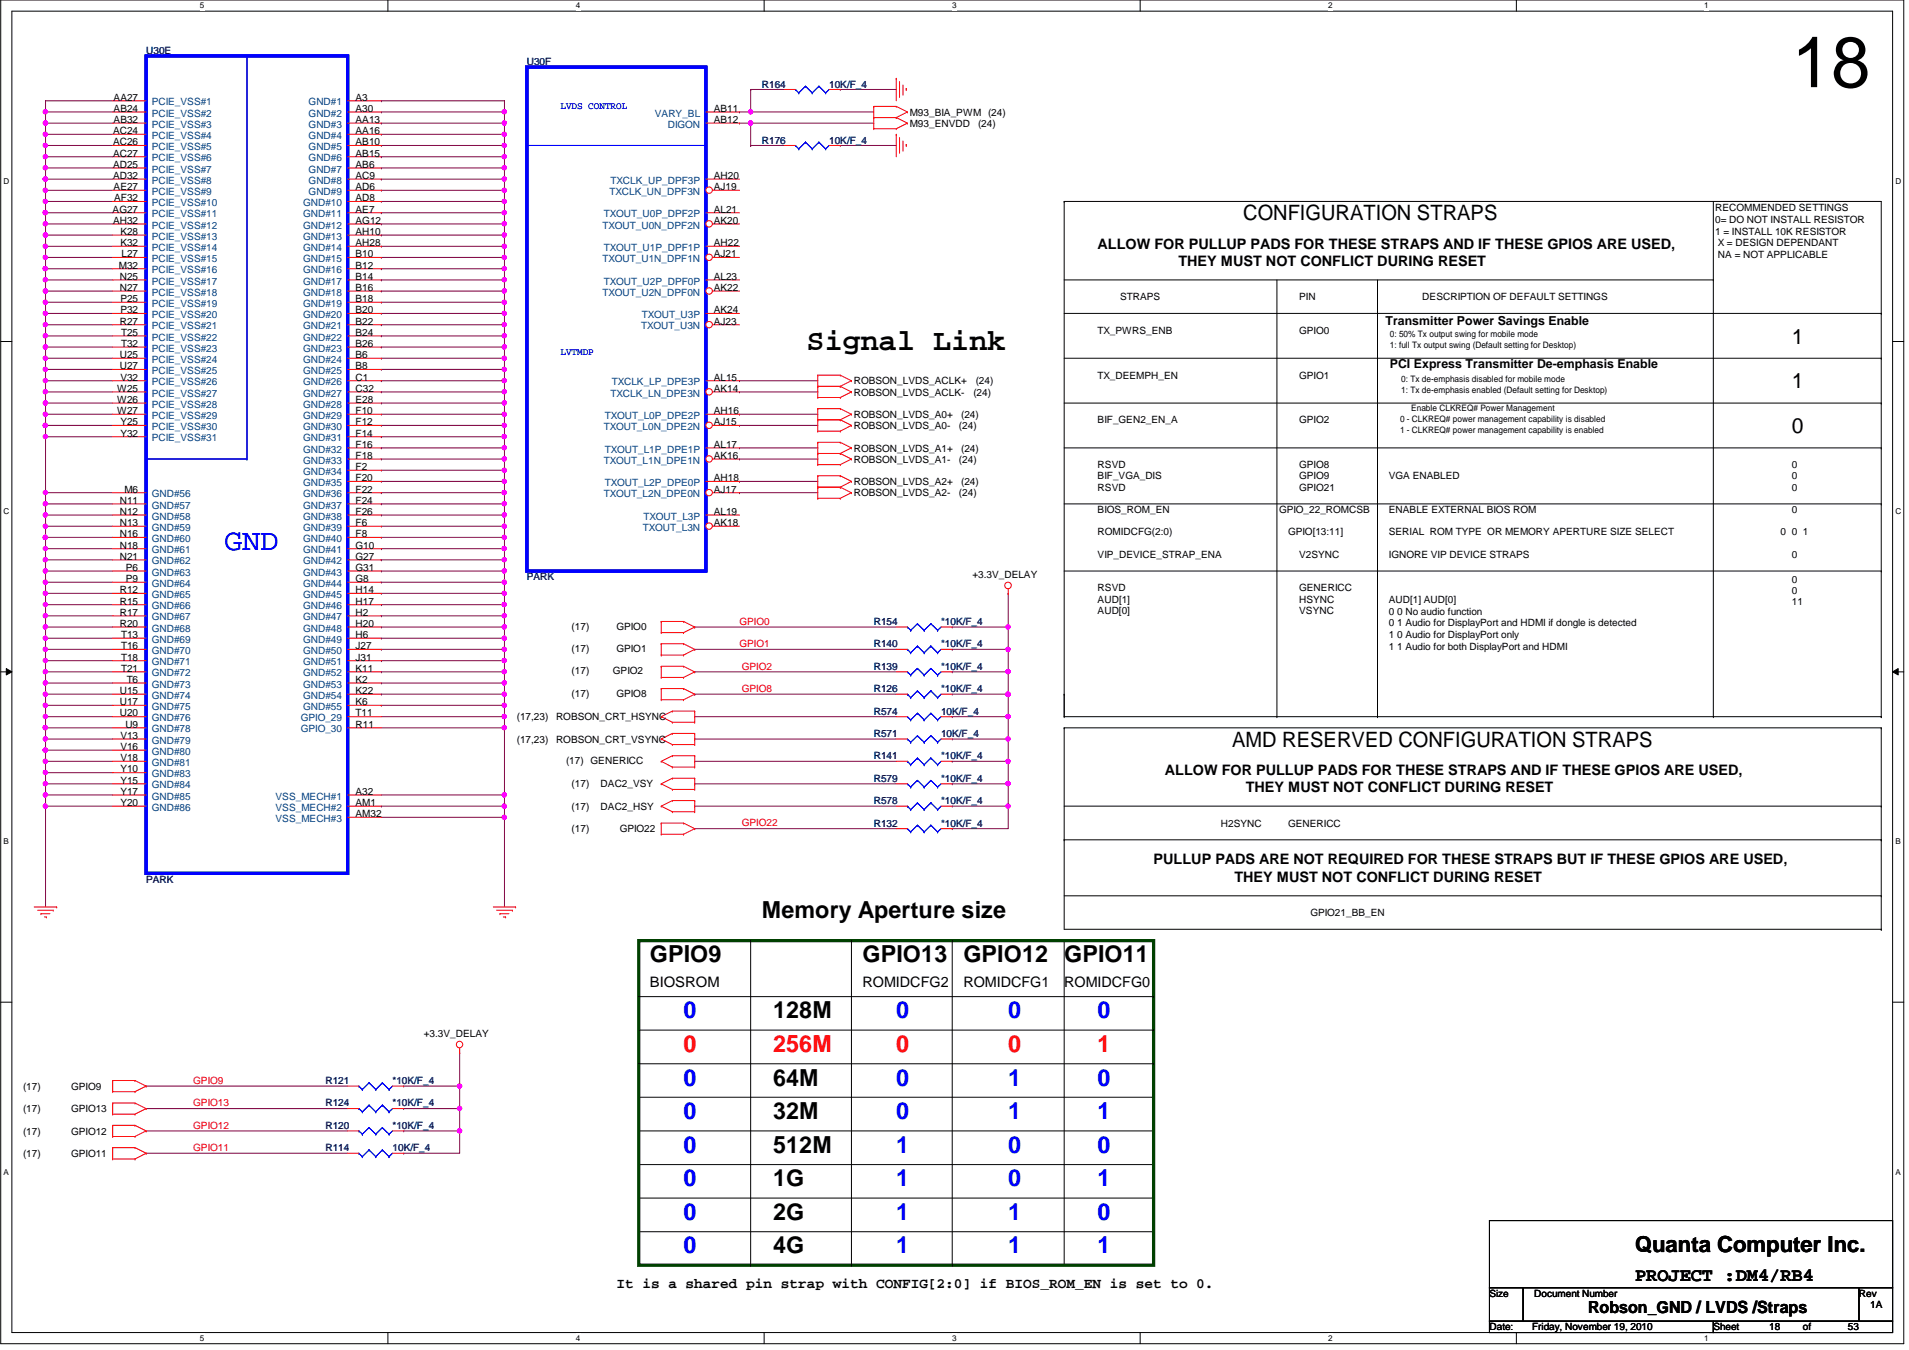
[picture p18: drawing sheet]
<svg xmlns="http://www.w3.org/2000/svg" width="420mm" height="297mm" viewBox="0 0 420 297" stroke-linecap="round" stroke-linejoin="round" font-family="sans-serif">
<defs><g id="words">
<text font-size="15.7" x="394.4" y="19.2">18</text>
<text font-size="6.6" x="177.5" y="77">Signal Link</text>
<text font-size="6.6" fill="#00f" x="49.4" y="121.1">GND</text>
<g font-size="5.2">
<text x="167.7" y="201.9">Memory Aperture size</text>
<text x="143" y="211.8">GPIO9</text>
<text x="189.9" y="211.8">GPIO13 GPIO12 GPIO11</text>
<text x="170.2" y="224.1">128M</text>
<text x="170.2" y="238.8">64M</text>
<text x="170.2" y="246.2">32M</text>
<text x="170.2" y="253.6">512M</text>
<text x="170.2" y="261">1G</text>
<text x="170.2" y="268.4">2G</text>
<text x="170.2" y="275.8">4G</text>
</g>
<g font-size="5.2" fill="#00f">
<text x="150.4" y="224.1">0</text>
<text x="197.3" y="224.1">0</text>
<text x="221.9" y="224.1">0</text>
<text x="241.6" y="224.1">0</text>
<text x="150.4" y="238.8">0</text>
<text x="197.3" y="238.8">0</text>
<text x="221.9" y="238.8">1</text>
<text x="241.6" y="238.8">0</text>
<text x="150.4" y="246.2">0</text>
<text x="197.3" y="246.2">0</text>
<text x="221.9" y="246.2">1</text>
<text x="241.6" y="246.2">1</text>
<text x="150.4" y="253.6">0</text>
<text x="197.3" y="253.6">1</text>
<text x="221.9" y="253.6">0</text>
<text x="241.6" y="253.6">0</text>
<text x="150.4" y="261">0</text>
<text x="197.3" y="261">1</text>
<text x="221.9" y="261">0</text>
<text x="241.6" y="261">1</text>
<text x="150.4" y="268.4">0</text>
<text x="197.3" y="268.4">1</text>
<text x="221.9" y="268.4">1</text>
<text x="241.6" y="268.4">0</text>
<text x="150.4" y="275.8">0</text>
<text x="197.3" y="275.8">1</text>
<text x="221.9" y="275.8">1</text>
<text x="241.6" y="275.8">1</text>
</g>
<g font-size="5.2" fill="#f00">
<text x="150.4" y="231.4">0</text>
<text x="170.2" y="231.4">256M</text>
<text x="197.3" y="231.4">0</text>
<text x="221.9" y="231.4">0</text>
<text x="241.6" y="231.4">1</text>
</g>
<text font-size="4.9" x="359.9" y="275.5">Quanta Computer Inc.</text>
<g font-size="4.7">
<text x="273.6" y="48.5">CONFIGURATION STRAPS</text>
<text x="394.4" y="75.6">1</text>
<text x="394.4" y="85.5">1</text>
<text x="394.4" y="95.3">0</text>
<text x="271.2" y="164.3">AMD RESERVED CONFIGURATION STRAPS</text>
</g>
<text font-size="4.1" x="359.9" y="281.9">PROJECT :DM4/RB4</text>
<text font-size="3.7" x="349.5" y="289">Robson_GND / LVDS /Straps</text>
<g font-size="3.2">
<text x="241.6" y="54.7">ALLOW FOR PULLUP PADS FOR THESE STRAPS AND IF THESE GPIOS ARE USED,</text>
<text x="259.4" y="58.5">THEY MUST NOT CONFLICT DURING RESET</text>
<text x="256.4" y="170.5">ALLOW FOR PULLUP PADS FOR THESE STRAPS AND IF THESE GPIOS ARE USED,</text>
<text x="274.2" y="174.3">THEY MUST NOT CONFLICT DURING RESET</text>
<text x="253.9" y="190.2">PULLUP PADS ARE NOT REQUIRED FOR THESE STRAPS BUT IF THESE GPIOS ARE USED,</text>
<text x="271.7" y="194">THEY MUST NOT CONFLICT DURING RESET</text>
<text x="143" y="217.2">BIOSROM</text>
<text x="189.9" y="217.2">ROMIDCFG2</text>
<text x="212" y="217.2">ROMIDCFG1</text>
<text x="234.2" y="217.2">ROMIDCFG0</text>
<text x="135.7" y="283.5">It is a shared pin strap with CONFIG[2:0] if BIOS_ROM_EN is set to 0.</text>
</g>
<g font-size="2.7">
<text x="304.9" y="71.5">Transmitter Power Savings Enable</text>
<text x="305.9" y="80.9">PCI Express Transmitter De-emphasis Enable</text>
</g>
<g font-size="2.2" fill="#000080">
<text x="32.2" y="11.9">U30E</text>
<text x="115.9" y="14.4">U30F</text>
<text x="167.7" y="19.3">R164</text>
<text x="182.5" y="19.3">10K/F_4</text>
<text x="167.7" y="31.6">R176</text>
<text x="182.5" y="31.6">10K/F_4</text>
<text x="115.9" y="127.7">PARK</text>
<text x="192.3" y="137.5">R154</text>
<text x="207.1" y="137.5">*10K/F_4</text>
<text x="192.3" y="142.5">R140</text>
<text x="207.1" y="142.5">*10K/F_4</text>
<text x="192.3" y="147.4">R139</text>
<text x="207.1" y="147.4">*10K/F_4</text>
<text x="192.3" y="152.3">R126</text>
<text x="207.1" y="152.3">*10K/F_4</text>
<text x="192.3" y="157.2">R574</text>
<text x="207.1" y="157.2">10K/F_4</text>
<text x="192.3" y="162.2">R571</text>
<text x="192.3" y="167.1">R141</text>
<text x="207.1" y="162.2">10K/F_4</text>
<text x="207.1" y="167.1">*10K/F_4</text>
<text x="192.3" y="172">R579</text>
<text x="207.1" y="172">*10K/F_4</text>
<text x="192.3" y="177">R578</text>
<text x="207.1" y="177">*10K/F_4</text>
<text x="192.3" y="181.9">R132</text>
<text x="207.1" y="181.9">*10K/F_4</text>
<text x="32.2" y="194.2">PARK</text>
<text x="71.6" y="238.5">R121</text>
<text x="86.4" y="238.5">*10K/F_4</text>
<text x="71.6" y="243.5">R124</text>
<text x="86.4" y="243.5">*10K/F_4</text>
<text x="71.6" y="248.4">R120</text>
<text x="86.4" y="248.4">*10K/F_4</text>
<text x="71.6" y="253.3">R114</text>
<text x="86.4" y="253.3">10K/F_4</text>
</g>
<g font-size="2.2">
<text x="25" y="22.1">AA27</text>
<text x="78.3" y="22.1">A3</text>
<text x="24.9" y="29.5">AC24</text>
<text x="25" y="24.6">AB24</text>
<text x="25" y="27.1">AB32</text>
<text x="78.3" y="24.6">A30</text>
<text x="78.3" y="27.1">AA13</text>
<text x="78.3" y="29.5">AA16</text>
<text x="157.1" y="27.1">AB12</text>
<text x="157.1" y="24.6">AB11</text>
<text x="200.2" y="27.9">M93_ENVDD</text>
<text x="200.2" y="25.4">M93_BIA_PWM (24)</text>
<text x="215.3" y="27.9">(24)</text>
<text x="24.9" y="32">AC26</text>
<text x="24.9" y="34.5">AC27</text>
<text x="78.3" y="32">AB10</text>
<text x="78.3" y="34.5">AB15</text>
<text x="24.9" y="36.9">AD25</text>
<text x="24.9" y="39.4">AD32</text>
<text x="25" y="41.8">AE27</text>
<text x="78.3" y="36.9">AB6</text>
<text x="78.3" y="39.4">AC9</text>
<text x="78.3" y="41.8">AD6</text>
<text x="157.1" y="41.8">AJ19</text>
<text x="157.1" y="39.4">AH20</text>
<text x="24.8" y="46.8">AG27</text>
<text x="25.1" y="44.3">AF32</text>
<text x="78.3" y="44.3">AD8</text>
<text x="78.3" y="46.8">AE7</text>
<text x="157.1" y="46.8">AL21</text>
<text x="377.5" y="46.4">RECOMMENDED SETTINGS</text>
<text x="24.9" y="49.2">AH32</text>
<text x="26.5" y="51.7">K28</text>
<text x="78.3" y="49.2">AG12</text>
<text x="78.3" y="51.7">AH10</text>
<text x="157.1" y="49.2">AK20</text>
<text x="377.5" y="49">0= DO NOT INSTALL RESISTOR</text>
<text x="377.5" y="51.6">1 = INSTALL 10K RESISTOR</text>
<text x="26.2" y="59.1">M32</text>
<text x="26.5" y="54.1">K32</text>
<text x="26.7" y="56.6">L27</text>
<text x="78.3" y="54.1">AH28</text>
<text x="78.3" y="56.6">B10</text>
<text x="78.3" y="59.1">B12</text>
<text x="157.1" y="56.6">AJ21</text>
<text x="157.1" y="54.1">AH22</text>
<text x="378.1" y="54.2">X = DESIGN DEPENDANT</text>
<text x="378.1" y="56.9">NA = NOT APPLICABLE</text>
<text x="26.4" y="61.6">N25</text>
<text x="26.4" y="64">N27</text>
<text x="78.3" y="61.6">B14</text>
<text x="78.3" y="64">B16</text>
<text x="157.1" y="64">AK22</text>
<text x="157.1" y="61.6">AL23</text>
<text x="26.4" y="71.4">R27</text>
<text x="26.5" y="66.5">P25</text>
<text x="26.5" y="68.9">P32</text>
<text x="78.3" y="66.5">B18</text>
<text x="78.3" y="68.9">B20</text>
<text x="78.3" y="71.4">B22</text>
<text x="157.1" y="71.4">AJ23</text>
<text x="157.1" y="68.9">AK24</text>
<text x="246.5" y="66.1">STRAPS</text>
<text x="286" y="66.1">PIN</text>
<text x="313" y="66.1">DESCRIPTION OF DEFAULT SETTINGS</text>
<text x="26.7" y="73.9">T25</text>
<text x="26.7" y="76.3">T32</text>
<text x="78.3" y="73.9">B24</text>
<text x="78.3" y="76.3">B26</text>
<text x="241.6" y="73.5">TX_PWRS_ENB</text>
<text x="286" y="73.5">GPIO0</text>
<text x="26.4" y="78.8">U25</text>
<text x="26.4" y="81.2">U27</text>
<text x="26.5" y="83.7">V32</text>
<text x="78.3" y="78.8">B6</text>
<text x="78.3" y="81.2">B8</text>
<text x="78.3" y="83.7">C1</text>
<text x="157.1" y="83.7">AL15</text>
<text x="241.6" y="83.3">TX_DEEMPH_EN</text>
<text x="286" y="83.3">GPIO1</text>
<text x="25.8" y="86.2">W25</text>
<text x="25.8" y="88.6">W26</text>
<text x="78.3" y="86.2">C32</text>
<text x="78.3" y="88.6">E28</text>
<text x="157.1" y="86.2">AK14</text>
<text x="187.9" y="84.6">ROBSON_LVDS_ACLK+</text>
<text x="187.9" y="87">ROBSON_LVDS_ACLK-</text>
<text x="214.2" y="87">(24)</text>
<text x="214.7" y="84.6">(24)</text>
<text x="25.8" y="91.1">W27</text>
<text x="26.5" y="93.6">Y25</text>
<text x="78.3" y="91.1">F10</text>
<text x="78.3" y="93.6">F12</text>
<text x="157.1" y="93.6">AJ15</text>
<text x="157.1" y="91.1">AH16</text>
<text x="187.9" y="94.4">ROBSON_LVDS_A0-</text>
<text x="187.9" y="91.9">ROBSON_LVDS_A0+</text>
<text x="211.1" y="94.4">(24)</text>
<text x="211.5" y="91.9">(24)</text>
<text x="241.6" y="93.2">BIF_GEN2_EN_A</text>
<text x="286" y="93.2">GPIO2</text>
<text x="26.5" y="96.1">Y32</text>
<text x="78.3" y="96.1">F14</text>
<text x="78.3" y="98.5">F16</text>
<text x="78.3" y="101">F18</text>
<text x="157.1" y="101">AK16</text>
<text x="157.1" y="98.5">AL17</text>
<text x="187.9" y="99.4">ROBSON_LVDS_A1+</text>
<text x="187.9" y="101.8">ROBSON_LVDS_A1-</text>
<text x="211.1" y="101.8">(24)</text>
<text x="211.5" y="99.4">(24)</text>
<text x="78.3" y="103.4">F2</text>
<text x="78.3" y="105.9">F20</text>
<text x="157.1" y="105.9">AH18</text>
<text x="187.9" y="106.7">ROBSON_LVDS_A2+</text>
<text x="211.5" y="106.7">(24)</text>
<text x="241.6" y="107.9">RSVD</text>
<text x="241.6" y="105.5">BIF_VGA_DIS</text>
<text x="241.6" y="103">RSVD</text>
<text x="286" y="103">GPIO8</text>
<text x="286" y="105.5">GPIO9</text>
<text x="286" y="107.9">GPIO21</text>
<text x="305.7" y="105.5">VGA ENABLED</text>
<text x="394.4" y="107.9">0</text>
<text x="394.4" y="105.5">0</text>
<text x="394.4" y="103">0</text>
<text x="26.4" y="110.8">N11</text>
<text x="26.4" y="113.3">N12</text>
<text x="27.4" y="108.4">M6</text>
<text x="78.3" y="108.4">F22</text>
<text x="78.3" y="110.8">F24</text>
<text x="78.3" y="113.3">F26</text>
<text x="157.1" y="108.4">AJ17</text>
<text x="157.1" y="113.3">AL19</text>
<text x="187.9" y="109.2">ROBSON_LVDS_A2-</text>
<text x="211.1" y="109.2">(24)</text>
<text x="241.6" y="112.9">BIOS_ROM_EN</text>
<text x="281.5" y="112.9">GPIO_22_ROMCSB</text>
<text x="305.7" y="112.9">ENABLE EXTERNAL BIOS ROM</text>
<text x="394.4" y="112.9">0</text>
<text x="26.4" y="115.7">N13</text>
<text x="26.4" y="118.2">N16</text>
<text x="78.3" y="115.7">F6</text>
<text x="78.3" y="118.2">F8</text>
<text x="157.1" y="115.7">AK18</text>
<text x="241.6" y="117.8">ROMIDCFG(2:0)</text>
<text x="283.5" y="117.8">GPIO[13:11]</text>
<text x="305.7" y="117.8">SERIAL ROM TYPE OR MEMORY APERTURE SIZE SELECT</text>
<text x="391.9" y="117.8">0</text>
<text x="394.4" y="117.8">0</text>
<text x="396.8" y="117.8">1</text>
<text x="26.4" y="120.7">N18</text>
<text x="26.4" y="123.1">N21</text>
<text x="27.7" y="125.6">P6</text>
<text x="78.3" y="120.7">G10</text>
<text x="78.3" y="123.1">G27</text>
<text x="78.3" y="125.6">G31</text>
<text x="241.6" y="122.8">VIP_DEVICE_STRAP_ENA</text>
<text x="286" y="122.8">V2SYNC</text>
<text x="305.7" y="122.8">IGNORE VIP DEVICE STRAPS</text>
<text x="394.4" y="122.8">0</text>
<text x="26.4" y="130.5">R12</text>
<text x="27.7" y="128.1">P9</text>
<text x="78.3" y="128.1">G8</text>
<text x="78.3" y="130.5">H14</text>
<text x="214" y="127.2">+3.3V_DELAY</text>
<text x="241.6" y="130.1">RSVD</text>
<text x="286" y="130.1">GENERICC</text>
<text x="394.4" y="130.6">0</text>
<text x="394.4" y="128.2">0</text>
<text x="26.4" y="133">R15</text>
<text x="26.4" y="135.5">R17</text>
<text x="26.4" y="137.9">R20</text>
<text x="78.3" y="133">H17</text>
<text x="78.3" y="135.5">H2</text>
<text x="78.3" y="137.9">H20</text>
<text x="241.6" y="135.1">AUD[0]</text>
<text x="241.6" y="132.6">AUD[1]</text>
<text x="286" y="135.1">VSYNC</text>
<text x="286" y="132.6">HSYNC</text>
<text x="305.7" y="132.6">AUD[1] AUD[0]</text>
<text x="305.7" y="135.2">0 0 No audio function</text>
<text x="305.7" y="137.8">0 1 Audio for DisplayPort and HDMI if dongle is detected</text>
<text x="394.4" y="133.1">11</text>
<text x="26.7" y="140.4">T13</text>
<text x="26.7" y="142.8">T16</text>
<text x="78.3" y="140.4">H6</text>
<text x="78.3" y="142.8">J27</text>
<text x="125.8" y="138.5">(17)</text>
<text x="125.8" y="143.4">(17)</text>
<text x="135.7" y="138.5">GPIO0</text>
<text x="135.7" y="143.4">GPIO1</text>
<text x="305.7" y="140.5">1 0 Audio for DisplayPort only</text>
<text x="305.7" y="143.1">1 1 Audio for both DisplayPort and HDMI</text>
<text x="26.7" y="145.3">T18</text>
<text x="26.7" y="147.8">T21</text>
<text x="78.3" y="145.3">J31</text>
<text x="78.3" y="147.8">K11</text>
<text x="125.8" y="148.4">(17)</text>
<text x="134.9" y="148.4">GPIO2</text>
<text x="26.4" y="152.7">U15</text>
<text x="26.4" y="155.2">U17</text>
<text x="27.9" y="150.2">T6</text>
<text x="78.3" y="150.2">K2</text>
<text x="78.3" y="152.7">K22</text>
<text x="78.3" y="155.2">K6</text>
<text x="125.8" y="153.3">(17)</text>
<text x="135.7" y="153.3">GPIO8</text>
<text x="26.4" y="157.6">U20</text>
<text x="27.6" y="160.1">U9</text>
<text x="78.3" y="157.6">T11</text>
<text x="78.3" y="160.1">R11</text>
<text x="113.7" y="158.5">(17,23)</text>
<text x="122.4" y="158.5">ROBSON_CRT_HSYNC</text>
<text x="26.5" y="162.6">V13</text>
<text x="26.5" y="165">V16</text>
<text x="26.5" y="167.5">V18</text>
<text x="113.7" y="163.4">(17,23)</text>
<text x="122.4" y="163.4">ROBSON_CRT_VSYNC</text>
<text x="26.5" y="170">Y10</text>
<text x="26.5" y="172.4">Y15</text>
<text x="124.6" y="168.1">(17) GENERICC</text>
<text x="125.8" y="173.3">(17)</text>
<text x="132.2" y="173.3">DAC2_VSY</text>
<text x="26.5" y="177.3">Y20</text>
<text x="26.5" y="174.9">Y17</text>
<text x="78.3" y="174.9">A32</text>
<text x="78.3" y="177.3">AM1</text>
<text x="78.3" y="179.8">AM32</text>
<text x="125.8" y="178.2">(17)</text>
<text x="132.2" y="178.2">DAC2_HSY</text>
<text x="125.8" y="183.1">(17)</text>
<text x="136.4" y="183.1">GPIO22</text>
<text x="268.7" y="181.9">H2SYNC</text>
<text x="283.5" y="181.9">GENERICC</text>
<text x="288.4" y="201.6">GPIO21_BB_EN</text>
<text x="93.3" y="228.2">+3.3V_DELAY</text>
<text x="5.1" y="239.8">(17)</text>
<text x="15.7" y="239.8">GPIO9</text>
<text x="5.1" y="244.7">(17)</text>
<text x="15.7" y="244.7">GPIO13</text>
<text x="5.1" y="249.6">(17)</text>
<text x="15.7" y="249.6">GPIO12</text>
<text x="5.1" y="254.6">(17)</text>
<text x="15.7" y="254.6">GPIO11</text>
<text x="327.8" y="285.4">Size</text>
<text x="337.7" y="285.4">Document Number</text>
<text x="409.1" y="285.4">Rev</text>
<text x="411.6" y="287.8">1A</text>
<text x="327.8" y="292.7">Date:</text>
<text x="337.2" y="292.7">Friday, November 19, 2010</text>
<text x="377.1" y="292.7">Sheet</text>
<text x="389.4" y="292.7">18</text>
<text x="396.8" y="292.7">of</text>
<text x="406.7" y="292.7">53</text>
</g>
<g font-size="2.2" fill="#004080">
<text x="33.4" y="23.2">PCIE_VSS#1</text>
<text x="67.9" y="23.2">GND#1</text>
<text x="33.4" y="25.7">PCIE_VSS#2</text>
<text x="33.4" y="28.1">PCIE_VSS#3</text>
<text x="67.9" y="25.7">GND#2</text>
<text x="67.9" y="28.1">GND#3</text>
<text x="144.1" y="25.7">VARY_BL</text>
<text x="147" y="28.1">DIGON</text>
<text x="33.4" y="30.6">PCIE_VSS#4</text>
<text x="33.4" y="33">PCIE_VSS#5</text>
<text x="33.4" y="35.5">PCIE_VSS#6</text>
<text x="67.9" y="30.6">GND#4</text>
<text x="67.9" y="33">GND#5</text>
<text x="67.9" y="35.5">GND#6</text>
<text x="33.4" y="38">PCIE_VSS#7</text>
<text x="33.4" y="40.4">PCIE_VSS#8</text>
<text x="67.9" y="38">GND#7</text>
<text x="67.9" y="40.4">GND#8</text>
<text x="134.4" y="40.4">TXCLK_UP_DPF3P</text>
<text x="33.4" y="45.3">PCIE_VSS#10</text>
<text x="33.4" y="47.8">PCIE_VSS#11</text>
<text x="33.4" y="42.9">PCIE_VSS#9</text>
<text x="66.7" y="45.3">GND#10</text>
<text x="66.7" y="47.8">GND#11</text>
<text x="67.9" y="42.9">GND#9</text>
<text x="132.9" y="47.8">TXOUT_U0P_DPF2P</text>
<text x="134.1" y="42.9">TXCLK_UN_DPF3N</text>
<text x="33.4" y="50.3">PCIE_VSS#12</text>
<text x="33.4" y="52.7">PCIE_VSS#13</text>
<text x="66.7" y="50.3">GND#12</text>
<text x="66.7" y="52.7">GND#13</text>
<text x="132.6" y="50.3">TXOUT_U0N_DPF2N</text>
<text x="33.4" y="55.2">PCIE_VSS#14</text>
<text x="33.4" y="57.7">PCIE_VSS#15</text>
<text x="66.7" y="55.2">GND#14</text>
<text x="66.7" y="57.7">GND#15</text>
<text x="132.6" y="57.7">TXOUT_U1N_DPF1N</text>
<text x="132.9" y="55.2">TXOUT_U1P_DPF1P</text>
<text x="33.4" y="60.2">PCIE_VSS#16</text>
<text x="33.4" y="62.6">PCIE_VSS#17</text>
<text x="33.4" y="65.1">PCIE_VSS#18</text>
<text x="66.7" y="60.2">GND#16</text>
<text x="66.7" y="62.6">GND#17</text>
<text x="66.7" y="65.1">GND#18</text>
<text x="132.6" y="65.1">TXOUT_U2N_DPF0N</text>
<text x="132.9" y="62.6">TXOUT_U2P_DPF0P</text>
<text x="33.4" y="67.5">PCIE_VSS#19</text>
<text x="33.4" y="70">PCIE_VSS#20</text>
<text x="66.7" y="67.5">GND#19</text>
<text x="66.7" y="70">GND#20</text>
<text x="141.3" y="70">TXOUT_U3P</text>
<text x="33.4" y="72.5">PCIE_VSS#21</text>
<text x="33.4" y="74.9">PCIE_VSS#22</text>
<text x="33.4" y="77.4">PCIE_VSS#23</text>
<text x="66.7" y="72.5">GND#21</text>
<text x="66.7" y="74.9">GND#22</text>
<text x="66.7" y="77.4">GND#23</text>
<text x="141.1" y="72.5">TXOUT_U3N</text>
<text x="33.4" y="79.8">PCIE_VSS#24</text>
<text x="33.4" y="82.3">PCIE_VSS#25</text>
<text x="66.7" y="79.8">GND#24</text>
<text x="66.7" y="82.3">GND#25</text>
<text x="33.4" y="84.8">PCIE_VSS#26</text>
<text x="33.4" y="87.2">PCIE_VSS#27</text>
<text x="33.4" y="89.7">PCIE_VSS#28</text>
<text x="66.7" y="84.8">GND#26</text>
<text x="66.7" y="87.2">GND#27</text>
<text x="66.7" y="89.7">GND#28</text>
<text x="134.4" y="87.2">TXCLK_LN_DPE3N</text>
<text x="134.7" y="84.8">TXCLK_LP_DPE3P</text>
<text x="33.4" y="92.2">PCIE_VSS#29</text>
<text x="33.4" y="94.6">PCIE_VSS#30</text>
<text x="66.7" y="92.2">GND#29</text>
<text x="66.7" y="94.6">GND#30</text>
<text x="132.9" y="94.6">TXOUT_L0N_DPE2N</text>
<text x="133.1" y="92.2">TXOUT_L0P_DPE2P</text>
<text x="33.4" y="97.1">PCIE_VSS#31</text>
<text x="66.7" y="97.1">GND#31</text>
<text x="66.7" y="99.6">GND#32</text>
<text x="133.1" y="99.6">TXOUT_L1P_DPE1P</text>
<text x="66.7" y="102">GND#33</text>
<text x="66.7" y="104.5">GND#34</text>
<text x="66.7" y="106.9">GND#35</text>
<text x="132.9" y="102">TXOUT_L1N_DPE1N</text>
<text x="133.1" y="106.9">TXOUT_L2P_DPE0P</text>
<text x="33.4" y="109.4">GND#56</text>
<text x="33.4" y="111.9">GND#57</text>
<text x="66.7" y="109.4">GND#36</text>
<text x="66.7" y="111.9">GND#37</text>
<text x="132.9" y="109.4">TXOUT_L2N_DPE0N</text>
<text x="33.4" y="114.3">GND#58</text>
<text x="33.4" y="116.8">GND#59</text>
<text x="33.4" y="119.3">GND#60</text>
<text x="66.7" y="114.3">GND#38</text>
<text x="66.7" y="116.8">GND#39</text>
<text x="66.7" y="119.3">GND#40</text>
<text x="141.5" y="116.8">TXOUT_L3N</text>
<text x="141.6" y="114.3">TXOUT_L3P</text>
<text x="33.4" y="121.8">GND#61</text>
<text x="33.4" y="124.2">GND#62</text>
<text x="66.7" y="121.8">GND#41</text>
<text x="66.7" y="124.2">GND#42</text>
<text x="33.4" y="126.7">GND#63</text>
<text x="33.4" y="129.1">GND#64</text>
<text x="33.4" y="131.6">GND#65</text>
<text x="66.7" y="126.7">GND#43</text>
<text x="66.7" y="129.1">GND#44</text>
<text x="66.7" y="131.6">GND#45</text>
<text x="33.4" y="134.1">GND#66</text>
<text x="33.4" y="136.5">GND#67</text>
<text x="66.7" y="134.1">GND#46</text>
<text x="66.7" y="136.5">GND#47</text>
<text x="33.4" y="139">GND#68</text>
<text x="33.4" y="141.4">GND#69</text>
<text x="33.4" y="143.9">GND#70</text>
<text x="66.7" y="139">GND#48</text>
<text x="66.7" y="141.4">GND#49</text>
<text x="66.7" y="143.9">GND#50</text>
<text x="33.4" y="146.4">GND#71</text>
<text x="33.4" y="148.8">GND#72</text>
<text x="66.7" y="146.4">GND#51</text>
<text x="66.7" y="148.8">GND#52</text>
<text x="33.4" y="151.3">GND#73</text>
<text x="33.4" y="153.8">GND#74</text>
<text x="66.7" y="151.3">GND#53</text>
<text x="66.7" y="153.8">GND#54</text>
<text x="33.4" y="156.2">GND#75</text>
<text x="33.4" y="158.7">GND#76</text>
<text x="33.4" y="161.2">GND#78</text>
<text x="66.2" y="158.7">GPIO_29</text>
<text x="66.2" y="161.2">GPIO_30</text>
<text x="66.7" y="156.2">GND#55</text>
<text x="33.4" y="163.6">GND#79</text>
<text x="33.4" y="166.1">GND#80</text>
<text x="33.4" y="168.5">GND#81</text>
<text x="33.4" y="171">GND#83</text>
<text x="33.4" y="173.5">GND#84</text>
<text x="33.4" y="178.4">GND#86</text>
<text x="33.4" y="175.9">GND#85</text>
<text x="60.7" y="175.9">VSS_MECH#1</text>
<text x="60.7" y="178.4">VSS_MECH#2</text>
<text x="60.7" y="180.8">VSS_MECH#3</text>
</g>
<g font-size="2.2" fill="#00f">
<text x="123.3" y="24">LVDS CONTROL</text>
<text x="123.3" y="78.2">LVTMDP</text>
</g>
<g font-size="2.2" fill="#f00">
<text x="162.8" y="137.5">GPIO0</text>
<text x="162.8" y="142.4">GPIO1</text>
<text x="163.3" y="147.3">GPIO2</text>
<text x="163.3" y="152.2">GPIO8</text>
<text x="163.3" y="181.8">GPIO22</text>
<text x="42.5" y="238.5">GPIO9</text>
<text x="42.5" y="243.4">GPIO13</text>
<text x="42.5" y="248.3">GPIO12</text>
<text x="42.5" y="253.2">GPIO11</text>
</g>
<g font-size="1.9">
<text x="305.9" y="74.2">0: 50% Tx output swing for mobile mode</text>
<text x="305.9" y="76.7">1: full Tx output swing (Default setting for Desktop)</text>
<text x="308.4" y="84.1">0: Tx de-emphasis disabled for mobile mode</text>
<text x="308.4" y="86.5">1: Tx de-emphasis enabled (Default setting for Desktop)</text>
<text x="308.1" y="92.9">0 - CLKREQ# power management capability is disabled</text>
<text x="308.1" y="95.2">1 - CLKREQ# power management capability is enabled</text>
<text x="310.6" y="90.5">Enable CLKREQ# Power Management</text>
</g>
<g font-size="1.8">
<text x="44" y="1.9">5</text>
<text x="126.7" y="1.9">4</text>
<text x="209.5" y="1.9">3</text>
<text x="292.3" y="1.9">2</text>
<text x="375.1" y="1.9">1</text>
<text x=".8" y="40.4">D</text>
<text x="417.2" y="40.4">D</text>
<text x=".8" y="113.1">C</text>
<text x="417.2" y="113.1">C</text>
<text x=".8" y="185.8">B</text>
<text x="417.2" y="185.8">B</text>
<text x=".8" y="258.4">A</text>
<text x="417.2" y="258.4">A</text>
<text x="44" y="295.1">5</text>
<text x="126.7" y="295.1">4</text>
<text x="209.5" y="295.1">3</text>
<text x="292.3" y="295.1">2</text>
<text x="375.1" y="295.1">1</text>
</g>
</g></defs>
<path d="M.2 0h418.8v295.7h-418.8zM2.6 2.5h413.9v290.7h-413.9z" fill="none" stroke="#000" stroke-width=".22"/>
<g fill="#fff">
<path d="M44 .3h.9v1.9h-.9z"/>
<path d="M44 293.5h.9v1.9h-.9z"/>
</g>
<path d="M85.4 0v2.5M85.4 293.2v2.5" fill="none" stroke="#000" stroke-width=".22"/>
<g fill="#fff">
<path d="M126.7 .3h1v1.9h-1z"/>
<path d="M126.7 293.5h1v1.9h-1z"/>
</g>
<path d="M168.2 0v2.5M168.2 293.2v2.5" fill="none" stroke="#000" stroke-width=".22"/>
<g fill="#fff">
<path d="M209.5 .3h1v1.9h-1z"/>
<path d="M209.5 293.5h1v1.9h-1z"/>
</g>
<path d="M250.9 0v2.5M250.9 293.2v2.5" fill="none" stroke="#000" stroke-width=".22"/>
<g fill="#fff">
<path d="M292.3 .3h1v1.9h-1z"/>
<path d="M292.3 293.5h1v1.9h-1z"/>
</g>
<path d="M333.7 0v2.5M333.7 293.2v2.5" fill="none" stroke="#000" stroke-width=".22"/>
<g fill="#fff">
<path d="M375.1 .3h1v1.9h-1z"/>
<path d="M375.1 293.5h1v1.9h-1z"/>
<path d="M.8 38.8h1.3v2h-1.3z"/>
<path d="M417.2 38.8h1.3v2h-1.3z"/>
<path d="M.8 111.5h1.3v2h-1.3z"/>
<path d="M417.2 111.5h1.3v2h-1.3z"/>
</g>
<path d="M.2 75.1h2.4M416.5 75.1h2.5" fill="none" stroke="#000" stroke-width=".22"/>
<g fill="#fff">
<path d="M.8 184.1h1.1v2h-1.1z"/>
<path d="M417.2 184.1h1.1v2h-1.1z"/>
</g>
<path d="M.2 147.8h2.4M1.4 147.1l1.2 .7-1.2 .7zM416.5 147.8l1.3-.7v1.4zM416.5 147.8h2.5" fill="none" stroke="#000" stroke-width=".22"/>
<path d="M1.4 147.1l1.2 .7-1.2 .7zM416.5 147.8l1.3-.7v1.4z" fill="#000"/>
<g fill="#fff">
<path d="M.8 256.8h1.1v2h-1.1z"/>
<path d="M417.2 256.8h1.1v2h-1.1z"/>
</g>
<path d="M.2 220.5h2.4M416.5 220.5h2.5" fill="none" stroke="#000" stroke-width=".22"/>
<path d="M221.9 130.6h.1M221.9 130.6v7.4M221.9 152.7h.1M221.9 152.7v5" fill="none" stroke="#800040" stroke-width=".22"/>
<circle cx="221.8" cy="152.7" r=".47" fill="#f0f"/>
<circle cx="221.8" cy="152.7" r=".47" fill="none" stroke="#f0f" stroke-width=".22"/>
<path d="M209.6 157.7h.1M209.6 147.8h.1M209.6 157.7h12.3M209.6 147.8h12.3" fill="none" stroke="#800040" stroke-width=".22"/>
<circle cx="221.8" cy="147.8" r=".47" fill="#f0f"/>
<circle cx="221.8" cy="147.8" r=".47" fill="none" stroke="#f0f" stroke-width=".22"/>
<path d="M10 96.1h.1M10 96.1v12.3" fill="none" stroke="#800040" stroke-width=".22"/>
<circle cx="10" cy="96" r=".47" fill="#f0f"/>
<circle cx="10" cy="96" r=".47" fill="none" stroke="#f0f" stroke-width=".22"/>
<path d="M221.9 147.8h.1M221.9 142.9h.1M221.9 142.9v9.8" fill="none" stroke="#800040" stroke-width=".22"/>
<circle cx="221.8" cy="142.9" r=".47" fill="#f0f"/>
<circle cx="221.8" cy="142.9" r=".47" fill="none" stroke="#f0f" stroke-width=".22"/>
<path d="M209.6 172.5h.1M209.6 172.5h12.3" fill="none" stroke="#800040" stroke-width=".22"/>
<circle cx="221.8" cy="172.4" r=".47" fill="#f0f"/>
<circle cx="221.8" cy="172.4" r=".47" fill="none" stroke="#f0f" stroke-width=".22"/>
<path d="M152.9 177.4h.1M152.9 172.5h.1M152.9 177.4h44.4M152.9 172.5h44.4M209.6 177.4h.1M209.6 177.4h12.3" fill="none" stroke="#800040" stroke-width=".22"/>
<circle cx="221.8" cy="177.4" r=".47" fill="#f0f"/>
<circle cx="221.8" cy="177.4" r=".47" fill="none" stroke="#f0f" stroke-width=".22"/>
<path d="M221.9 167.5h.1M221.9 177.4h.1M221.9 167.5v5M221.9 177.4v4.9M88.8 243.9h.1M88.8 243.9h12.4" fill="none" stroke="#800040" stroke-width=".22"/>
<circle cx="101.1" cy="243.9" r=".48" fill="#f0f"/>
<circle cx="101.1" cy="243.9" r=".48" fill="none" stroke="#f0f" stroke-width=".22"/>
<path d="M152.9 147.8h.1M152.9 147.8h44.4M32.2 239h.1M32.2 239h44.3M88.8 239h.1M88.8 239h12.4M101.2 239h.1M101.2 239v4.9M101.2 248.8h.1M101.2 248.8v4.9" fill="none" stroke="#800040" stroke-width=".22"/>
<circle cx="101.1" cy="239" r=".48" fill="#f0f"/>
<circle cx="101.1" cy="239" r=".48" fill="none" stroke="#f0f" stroke-width=".22"/>
<path d="M152.9 157.7h.1M152.9 157.7h44.4M221.9 157.7h.1M221.9 157.7v4.9M152.9 182.3h.1M152.9 182.3h44.4" fill="none" stroke="#800040" stroke-width=".22"/>
<circle cx="221.8" cy="157.6" r=".47" fill="#f0f"/>
<circle cx="221.8" cy="157.6" r=".47" fill="none" stroke="#f0f" stroke-width=".22"/>
<g fill="none" stroke="#800040" stroke-width=".22">
<path d="M152.9 138h.1M152.9 138h44.4M209.6 138h.1M209.6 138h12.3M221.9 138h.1M221.9 138v4.9h-12.3M209.6 142.9h.1M152.9 162.6h.1M152.9 162.6h44.4M221.9 172.5h.1M221.9 162.6h.1M221.9 162.6v4.9"/>
<path d="M221.9 172.5v4.9M209.6 182.3h.1M209.6 182.3h12.3"/>
</g>
<circle cx="221.8" cy="137.9" r=".48" fill="#f0f"/>
<circle cx="221.8" cy="137.9" r=".48" fill="none" stroke="#f0f" stroke-width=".22"/>
<path d="M209.6 152.7h.1M209.6 152.7h12.3" fill="none" stroke="#800040" stroke-width=".22"/>
<circle cx="221.8" cy="152.7" r=".47" fill="#f0f"/>
<circle cx="221.8" cy="152.7" r=".47" fill="none" stroke="#f0f" stroke-width=".22"/>
<path d="M152.9 142.9h.1M152.9 152.7h.1M152.9 142.9h44.4M152.9 152.7h44.4M209.6 167.5h.1M209.6 167.5h12.3" fill="none" stroke="#800040" stroke-width=".22"/>
<circle cx="221.8" cy="167.5" r=".47" fill="#f0f"/>
<circle cx="221.8" cy="167.5" r=".47" fill="none" stroke="#f0f" stroke-width=".22"/>
<path d="M209.6 162.6h.1M209.6 162.6h12.3" fill="none" stroke="#800040" stroke-width=".22"/>
<circle cx="221.8" cy="162.6" r=".48" fill="#f0f"/>
<circle cx="221.8" cy="162.6" r=".48" fill="none" stroke="#f0f" stroke-width=".22"/>
<path d="M152.9 167.5h.1M152.9 167.5h44.4M32.2 253.7h.1M32.2 248.8h.1M32.2 243.9h.1M32.2 253.7h44.3M32.2 248.8h44.3M32.2 243.9h44.3M88.8 248.8h.1M88.8 248.8h12.4" fill="none" stroke="#800040" stroke-width=".22"/>
<circle cx="101.1" cy="248.8" r=".49" fill="#f0f"/>
<circle cx="101.1" cy="248.8" r=".49" fill="none" stroke="#f0f" stroke-width=".22"/>
<path d="M111 51.7h.1M111 51.7v2.5M83.9 93.6h.1M83.9 93.6h27.1M101.2 231.6h.1M101.2 231.6v7.4M88.8 253.7h.1M88.8 253.7h12.4M101.2 243.9h.1M101.2 243.9v4.9" fill="none" stroke="#800040" stroke-width=".22"/>
<circle cx="111" cy="51.7" r=".48" fill="#f0f"/>
<circle cx="111" cy="51.7" r=".48" fill="none" stroke="#f0f" stroke-width=".22"/>
<path d="M111 59.1h.1M111 59.1v2.5M83.9 96.1h.1M83.9 98.6h.1M83.9 96.1h27.1M83.9 98.6h27.1M111 179.8h.1M111 179.8v19.8" fill="none" stroke="#800040" stroke-width=".22"/>
<circle cx="111" cy="59.1" r=".47" fill="#f0f"/>
<circle cx="111" cy="59.1" r=".47" fill="none" stroke="#f0f" stroke-width=".22"/>
<path d="M111 56.6h.1M111 56.6v2.5M83.9 101h.1M83.9 101h27.1" fill="none" stroke="#800040" stroke-width=".22"/>
<circle cx="111" cy="56.6" r=".47" fill="#f0f"/>
<circle cx="111" cy="56.6" r=".47" fill="none" stroke="#f0f" stroke-width=".22"/>
<path d="M111 54.2h.1M111 54.2v2.4" fill="none" stroke="#800040" stroke-width=".22"/>
<circle cx="111" cy="54.2" r=".47" fill="#f0f"/>
<circle cx="111" cy="54.2" r=".47" fill="none" stroke="#f0f" stroke-width=".22"/>
<path d="M111 61.6h.1M111 61.6v2.5" fill="none" stroke="#800040" stroke-width=".22"/>
<circle cx="111" cy="61.5" r=".47" fill="#f0f"/>
<circle cx="111" cy="61.5" r=".47" fill="none" stroke="#f0f" stroke-width=".22"/>
<path d="M111 64.1h.1M111 64.1v2.4M83.9 103.5h.1M83.9 108.4h.1M83.9 105.9h.1M83.9 103.5h27.1M83.9 108.4h27.1M83.9 105.9h27.1" fill="none" stroke="#800040" stroke-width=".22"/>
<circle cx="111" cy="64" r=".48" fill="#f0f"/>
<circle cx="111" cy="64" r=".48" fill="none" stroke="#f0f" stroke-width=".22"/>
<path d="M111 69h.1M111 69v2.5" fill="none" stroke="#800040" stroke-width=".22"/>
<circle cx="111" cy="69" r=".47" fill="#f0f"/>
<circle cx="111" cy="69" r=".47" fill="none" stroke="#f0f" stroke-width=".22"/>
<path d="M111 73.9h.1M111 73.9v2.5M83.9 115.8h.1M83.9 118.2h.1M83.9 110.9h.1M83.9 115.8h27.1M83.9 118.2h27.1M83.9 110.9h27.1" fill="none" stroke="#800040" stroke-width=".22"/>
<circle cx="111" cy="73.9" r=".47" fill="#f0f"/>
<circle cx="111" cy="73.9" r=".47" fill="none" stroke="#f0f" stroke-width=".22"/>
<path d="M111 71.5h.1M111 71.5v2.4M83.9 120.7h.1M83.9 120.7h27.1" fill="none" stroke="#800040" stroke-width=".22"/>
<circle cx="111" cy="71.4" r=".47" fill="#f0f"/>
<circle cx="111" cy="71.4" r=".47" fill="none" stroke="#f0f" stroke-width=".22"/>
<path d="M111 81.3h.1M111 81.3v2.5" fill="none" stroke="#800040" stroke-width=".22"/>
<circle cx="111" cy="81.3" r=".47" fill="#f0f"/>
<circle cx="111" cy="81.3" r=".47" fill="none" stroke="#f0f" stroke-width=".22"/>
<path d="M111 76.4h.1M111 76.4v2.4M83.9 128.1h.1M83.9 123.2h.1M83.9 128.1h27.1M83.9 123.2h27.1" fill="none" stroke="#800040" stroke-width=".22"/>
<circle cx="111" cy="76.3" r=".48" fill="#f0f"/>
<circle cx="111" cy="76.3" r=".48" fill="none" stroke="#f0f" stroke-width=".22"/>
<path d="M111 83.8h.1M111 83.8v2.4M83.9 125.6h.1M83.9 125.6h27.1" fill="none" stroke="#800040" stroke-width=".22"/>
<circle cx="111" cy="83.7" r=".47" fill="#f0f"/>
<circle cx="111" cy="83.7" r=".47" fill="none" stroke="#f0f" stroke-width=".22"/>
<path d="M83.9 22.2h.1M83.9 22.2h27.1M111 22.2h.1M111 22.2v2.4M111 86.2h.1M111 86.2v2.5M83.9 133.1h.1M83.9 130.6h.1M83.9 135.5h.1M83.9 133.1h27.1M83.9 130.6h27.1M83.9 135.5h27.1" fill="none" stroke="#800040" stroke-width=".22"/>
<circle cx="111" cy="86.2" r=".47" fill="#f0f"/>
<circle cx="111" cy="86.2" r=".47" fill="none" stroke="#f0f" stroke-width=".22"/>
<path d="M111 91.1h.1M111 91.1v2.5M83.9 138h.1M83.9 138h27.1M83.9 142.9h.1M83.9 142.9h27.1" fill="none" stroke="#800040" stroke-width=".22"/>
<circle cx="111" cy="91.1" r=".47" fill="#f0f"/>
<circle cx="111" cy="91.1" r=".47" fill="none" stroke="#f0f" stroke-width=".22"/>
<path d="M111 93.6h.1M111 93.6v2.5M83.9 140.4h.1M83.9 140.4h27.1" fill="none" stroke="#800040" stroke-width=".22"/>
<circle cx="111" cy="93.6" r=".47" fill="#f0f"/>
<circle cx="111" cy="93.6" r=".47" fill="none" stroke="#f0f" stroke-width=".22"/>
<path d="M111 88.7h.1M111 88.7v2.4" fill="none" stroke="#800040" stroke-width=".22"/>
<circle cx="111" cy="88.7" r=".48" fill="#f0f"/>
<circle cx="111" cy="88.7" r=".48" fill="none" stroke="#f0f" stroke-width=".22"/>
<path d="M111 101h.1M111 101v2.5" fill="none" stroke="#800040" stroke-width=".22"/>
<circle cx="111" cy="101" r=".48" fill="#f0f"/>
<circle cx="111" cy="101" r=".48" fill="none" stroke="#f0f" stroke-width=".22"/>
<path d="M111 98.6h.1M111 98.6v2.4M83.9 145.4h.1M83.9 152.7h.1M83.9 145.4h27.1M83.9 152.7h27.1" fill="none" stroke="#800040" stroke-width=".22"/>
<circle cx="111" cy="98.5" r=".47" fill="#f0f"/>
<circle cx="111" cy="98.5" r=".47" fill="none" stroke="#f0f" stroke-width=".22"/>
<path d="M111 96.1h.1M111 96.1v2.5" fill="none" stroke="#800040" stroke-width=".22"/>
<circle cx="111" cy="96" r=".47" fill="#f0f"/>
<circle cx="111" cy="96" r=".47" fill="none" stroke="#f0f" stroke-width=".22"/>
<path d="M111 105.9h.1M111 105.9v2.5M83.9 150.3h.1M83.9 147.8h.1M83.9 150.3h27.1M83.9 147.8h27.1" fill="none" stroke="#800040" stroke-width=".22"/>
<circle cx="111" cy="105.9" r=".47" fill="#f0f"/>
<circle cx="111" cy="105.9" r=".47" fill="none" stroke="#f0f" stroke-width=".22"/>
<path d="M111 103.5h.1M111 103.5v2.4M83.9 155.2h.1M83.9 155.2h27.1" fill="none" stroke="#800040" stroke-width=".22"/>
<circle cx="111" cy="103.5" r=".47" fill="#f0f"/>
<circle cx="111" cy="103.5" r=".47" fill="none" stroke="#f0f" stroke-width=".22"/>
<path d="M83.9 24.6h.1M83.9 27.1h.1M83.9 24.6h27.1M83.9 27.1h27.1M111 108.4h.1M111 108.4v2.5" fill="none" stroke="#800040" stroke-width=".22"/>
<circle cx="111" cy="108.4" r=".47" fill="#f0f"/>
<circle cx="111" cy="108.4" r=".47" fill="none" stroke="#f0f" stroke-width=".22"/>
<path d="M83.9 29.5h.1M83.9 34.5h.1M83.9 32h.1M83.9 37h.1M83.9 29.5h27.1M83.9 34.5h27.1M83.9 32h27.1M83.9 37h27.1M111 113.3h.1M111 113.3v2.5" fill="none" stroke="#800040" stroke-width=".22"/>
<circle cx="111" cy="113.3" r=".48" fill="#f0f"/>
<circle cx="111" cy="113.3" r=".48" fill="none" stroke="#f0f" stroke-width=".22"/>
<path d="M83.9 41.9h.1M83.9 41.9h27.1M111 118.2h.1M111 118.2v2.5" fill="none" stroke="#800040" stroke-width=".22"/>
<circle cx="111" cy="118.2" r=".47" fill="#f0f"/>
<circle cx="111" cy="118.2" r=".47" fill="none" stroke="#f0f" stroke-width=".22"/>
<path d="M111 120.7h.1M111 120.7v2.5" fill="none" stroke="#800040" stroke-width=".22"/>
<circle cx="111" cy="120.7" r=".47" fill="#f0f"/>
<circle cx="111" cy="120.7" r=".47" fill="none" stroke="#f0f" stroke-width=".22"/>
<path d="M83.9 39.4h.1M83.9 39.4h27.1M111 115.8h.1M111 115.8v2.4" fill="none" stroke="#800040" stroke-width=".22"/>
<circle cx="111" cy="115.8" r=".47" fill="#f0f"/>
<circle cx="111" cy="115.8" r=".47" fill="none" stroke="#f0f" stroke-width=".22"/>
<path d="M111 123.2h.1M111 123.2v2.4" fill="none" stroke="#800040" stroke-width=".22"/>
<circle cx="111" cy="123.1" r=".47" fill="#f0f"/>
<circle cx="111" cy="123.1" r=".47" fill="none" stroke="#f0f" stroke-width=".22"/>
<path d="M83.9 49.3h.1M83.9 49.3h27.1M111 125.6h.1M111 125.6v2.5" fill="none" stroke="#800040" stroke-width=".22"/>
<circle cx="111" cy="125.6" r=".48" fill="#f0f"/>
<circle cx="111" cy="125.6" r=".48" fill="none" stroke="#f0f" stroke-width=".22"/>
<path d="M83.9 44.3h.1M83.9 46.8h.1M83.9 44.3h27.1M83.9 46.8h27.1M111 130.6h.1M111 130.6v2.5" fill="none" stroke="#800040" stroke-width=".22"/>
<circle cx="111" cy="130.6" r=".47" fill="#f0f"/>
<circle cx="111" cy="130.6" r=".47" fill="none" stroke="#f0f" stroke-width=".22"/>
<path d="M83.9 51.7h.1M83.9 54.2h.1M83.9 51.7h27.1M83.9 54.2h27.1M111 128.1h.1M111 128.1v2.5" fill="none" stroke="#800040" stroke-width=".22"/>
<circle cx="111" cy="128.1" r=".47" fill="#f0f"/>
<circle cx="111" cy="128.1" r=".47" fill="none" stroke="#f0f" stroke-width=".22"/>
<path d="M83.9 56.6h.1M83.9 56.6h27.1M83.9 66.5h.1M83.9 66.5h27.1M83.9 81.3h.1M83.9 81.3h27.1M111 135.5h.1M111 135.5v2.5" fill="none" stroke="#800040" stroke-width=".22"/>
<circle cx="111" cy="135.5" r=".47" fill="#f0f"/>
<circle cx="111" cy="135.5" r=".47" fill="none" stroke="#f0f" stroke-width=".22"/>
<path d="M111 24.6h.1M111 24.6v2.5M83.9 59.1h.1M83.9 59.1h27.1M83.9 61.6h.1M83.9 64.1h.1M83.9 61.6h27.1M83.9 64.1h27.1" fill="none" stroke="#800040" stroke-width=".22"/>
<circle cx="111" cy="24.6" r=".47" fill="#f0f"/>
<circle cx="111" cy="24.6" r=".47" fill="none" stroke="#f0f" stroke-width=".22"/>
<path d="M111 133.1h.1M111 133.1v2.4" fill="none" stroke="#800040" stroke-width=".22"/>
<circle cx="111" cy="133" r=".47" fill="#f0f"/>
<circle cx="111" cy="133" r=".47" fill="none" stroke="#f0f" stroke-width=".22"/>
<path d="M111 32h.1M111 32v2.5M83.9 71.5h.1M83.9 71.5h27.1" fill="none" stroke="#800040" stroke-width=".22"/>
<circle cx="111" cy="32" r=".47" fill="#f0f"/>
<circle cx="111" cy="32" r=".47" fill="none" stroke="#f0f" stroke-width=".22"/>
<path d="M83.9 73.9h.1M83.9 73.9h27.1M111 138h.1M111 138v2.4" fill="none" stroke="#800040" stroke-width=".22"/>
<circle cx="111" cy="137.9" r=".48" fill="#f0f"/>
<circle cx="111" cy="137.9" r=".48" fill="none" stroke="#f0f" stroke-width=".22"/>
<path d="M111 34.5h.1M111 34.5v2.5" fill="none" stroke="#800040" stroke-width=".22"/>
<circle cx="111" cy="34.5" r=".47" fill="#f0f"/>
<circle cx="111" cy="34.5" r=".47" fill="none" stroke="#f0f" stroke-width=".22"/>
<path d="M111 29.5h.1M111 29.5v2.5" fill="none" stroke="#800040" stroke-width=".22"/>
<circle cx="111" cy="29.5" r=".47" fill="#f0f"/>
<circle cx="111" cy="29.5" r=".47" fill="none" stroke="#f0f" stroke-width=".22"/>
<path d="M111 140.4h.1M111 140.4v2.5" fill="none" stroke="#800040" stroke-width=".22"/>
<circle cx="111" cy="140.4" r=".47" fill="#f0f"/>
<circle cx="111" cy="140.4" r=".47" fill="none" stroke="#f0f" stroke-width=".22"/>
<path d="M111 27.1h.1M111 27.1v2.4" fill="none" stroke="#800040" stroke-width=".22"/>
<circle cx="111" cy="27.1" r=".48" fill="#f0f"/>
<circle cx="111" cy="27.1" r=".48" fill="none" stroke="#f0f" stroke-width=".22"/>
<path d="M111 147.8h.1M111 147.8v2.5" fill="none" stroke="#800040" stroke-width=".22"/>
<circle cx="111" cy="147.8" r=".47" fill="#f0f"/>
<circle cx="111" cy="147.8" r=".47" fill="none" stroke="#f0f" stroke-width=".22"/>
<path d="M83.9 78.8h.1M83.9 78.8h27.1M111 142.9h.1M111 142.9v2.5" fill="none" stroke="#800040" stroke-width=".22"/>
<circle cx="111" cy="142.9" r=".47" fill="#f0f"/>
<circle cx="111" cy="142.9" r=".47" fill="none" stroke="#f0f" stroke-width=".22"/>
<path d="M111 145.4h.1M111 145.4v2.4" fill="none" stroke="#800040" stroke-width=".22"/>
<circle cx="111" cy="145.3" r=".47" fill="#f0f"/>
<circle cx="111" cy="145.3" r=".47" fill="none" stroke="#f0f" stroke-width=".22"/>
<path d="M111 37h.1M111 37v2.4" fill="none" stroke="#800040" stroke-width=".22"/>
<circle cx="111" cy="36.9" r=".47" fill="#f0f"/>
<circle cx="111" cy="36.9" r=".47" fill="none" stroke="#f0f" stroke-width=".22"/>
<path d="M111 39.4h.1M111 39.4v2.5M83.9 76.4h.1M83.9 76.4h27.1" fill="none" stroke="#800040" stroke-width=".22"/>
<circle cx="111" cy="39.4" r=".48" fill="#f0f"/>
<circle cx="111" cy="39.4" r=".48" fill="none" stroke="#f0f" stroke-width=".22"/>
<path d="M111 41.9h.1M111 41.9v2.4" fill="none" stroke="#800040" stroke-width=".22"/>
<circle cx="111" cy="41.9" r=".47" fill="#f0f"/>
<circle cx="111" cy="41.9" r=".47" fill="none" stroke="#f0f" stroke-width=".22"/>
<path d="M111 46.8h.1M111 46.8v2.5" fill="none" stroke="#800040" stroke-width=".22"/>
<circle cx="111" cy="46.8" r=".47" fill="#f0f"/>
<circle cx="111" cy="46.8" r=".47" fill="none" stroke="#f0f" stroke-width=".22"/>
<path d="M111 150.3h.1M111 150.3v2.4" fill="none" stroke="#800040" stroke-width=".22"/>
<circle cx="111" cy="150.3" r=".48" fill="#f0f"/>
<circle cx="111" cy="150.3" r=".48" fill="none" stroke="#f0f" stroke-width=".22"/>
<path d="M10 135.5h.1M10 135.5h14.8" fill="none" stroke="#800040" stroke-width=".22"/>
<circle cx="10" cy="135.5" r=".47" fill="#f0f"/>
<circle cx="10" cy="135.5" r=".47" fill="none" stroke="#f0f" stroke-width=".22"/>
<path d="M111 44.3h.1M111 44.3v2.5M83.9 88.7h.1M83.9 88.7h27.1" fill="none" stroke="#800040" stroke-width=".22"/>
<circle cx="111" cy="44.3" r=".47" fill="#f0f"/>
<circle cx="111" cy="44.3" r=".47" fill="none" stroke="#f0f" stroke-width=".22"/>
<path d="M111 152.7h.1M111 152.7v2.5" fill="none" stroke="#800040" stroke-width=".22"/>
<circle cx="111" cy="152.7" r=".47" fill="#f0f"/>
<circle cx="111" cy="152.7" r=".47" fill="none" stroke="#f0f" stroke-width=".22"/>
<path d="M111 49.3h.1M111 49.3v2.4M83.9 83.8h.1M83.9 86.2h.1M83.9 83.8h27.1M83.9 86.2h27.1" fill="none" stroke="#800040" stroke-width=".22"/>
<circle cx="111" cy="49.2" r=".47" fill="#f0f"/>
<circle cx="111" cy="49.2" r=".47" fill="none" stroke="#f0f" stroke-width=".22"/>
<path d="M10 27.1h.1M10 27.1v2.4M83.9 91.1h.1M83.9 91.1h27.1M10 133.1h.1M10 133.1v2.4" fill="none" stroke="#800040" stroke-width=".22"/>
<circle cx="10" cy="27.1" r=".48" fill="#f0f"/>
<circle cx="10" cy="27.1" r=".48" fill="none" stroke="#f0f" stroke-width=".22"/>
<path d="M10 29.5h.1M10 29.5h14.8M10 86.2h.1M10 83.8h.1M10 86.2h14.8M10 83.8h14.8M10 108.4h.1M10 108.4h14.8" fill="none" stroke="#800040" stroke-width=".22"/>
<circle cx="10" cy="108.4" r=".47" fill="#f0f"/>
<circle cx="10" cy="108.4" r=".47" fill="none" stroke="#f0f" stroke-width=".22"/>
<path d="M10 39.4h.1M10 39.4v2.5M10 96.1h.1M10 93.6h.1M10 96.1h14.8M10 93.6h14.8" fill="none" stroke="#800040" stroke-width=".22"/>
<circle cx="10" cy="39.4" r=".48" fill="#f0f"/>
<circle cx="10" cy="39.4" r=".48" fill="none" stroke="#f0f" stroke-width=".22"/>
<path d="M10 91.1h.1M10 91.1v2.5M10 108.4h.1M10 108.4v2.5" fill="none" stroke="#800040" stroke-width=".22"/>
<circle cx="10" cy="93.6" r=".47" fill="#f0f"/>
<circle cx="10" cy="93.6" r=".47" fill="none" stroke="#f0f" stroke-width=".22"/>
<circle cx="10" cy="91.1" r=".47" fill="#f0f"/>
<circle cx="10" cy="91.1" r=".47" fill="none" stroke="#f0f" stroke-width=".22"/>
<path d="M10 44.3h.1M10 44.3v2.5" fill="none" stroke="#800040" stroke-width=".22"/>
<circle cx="10" cy="46.8" r=".47" fill="#f0f"/>
<circle cx="10" cy="46.8" r=".47" fill="none" stroke="#f0f" stroke-width=".22"/>
<circle cx="10" cy="44.3" r=".47" fill="#f0f"/>
<circle cx="10" cy="44.3" r=".47" fill="none" stroke="#f0f" stroke-width=".22"/>
<path d="M10 56.6h.1M10 56.6v2.5" fill="none" stroke="#800040" stroke-width=".22"/>
<circle cx="10" cy="59.1" r=".47" fill="#f0f"/>
<circle cx="10" cy="59.1" r=".47" fill="none" stroke="#f0f" stroke-width=".22"/>
<circle cx="10" cy="56.6" r=".47" fill="#f0f"/>
<circle cx="10" cy="56.6" r=".47" fill="none" stroke="#f0f" stroke-width=".22"/>
<path d="M10 51.7h.1M10 41.9h.1M10 41.9v2.4M10 51.7v2.5" fill="none" stroke="#800040" stroke-width=".22"/>
<circle cx="10" cy="41.9" r=".47" fill="#f0f"/>
<circle cx="10" cy="41.9" r=".47" fill="none" stroke="#f0f" stroke-width=".22"/>
<path d="M10 32h.1M10 32h14.8M10 64.1h.1M10 64.1v2.4" fill="none" stroke="#800040" stroke-width=".22"/>
<circle cx="10" cy="64" r=".48" fill="#f0f"/>
<circle cx="10" cy="64" r=".48" fill="none" stroke="#f0f" stroke-width=".22"/>
<path d="M10 49.3h.1M10 49.3v2.4" fill="none" stroke="#800040" stroke-width=".22"/>
<circle cx="10" cy="49.2" r=".47" fill="#f0f"/>
<circle cx="10" cy="49.2" r=".47" fill="none" stroke="#f0f" stroke-width=".22"/>
<path d="M10 34.5h.1M10 34.5h14.8" fill="none" stroke="#800040" stroke-width=".22"/>
<circle cx="10" cy="34.5" r=".47" fill="#f0f"/>
<circle cx="10" cy="34.5" r=".47" fill="none" stroke="#f0f" stroke-width=".22"/>
<path d="M10 46.8h.1M10 46.8v2.5" fill="none" stroke="#800040" stroke-width=".22"/>
<circle cx="10" cy="46.8" r=".47" fill="#f0f"/>
<circle cx="10" cy="46.8" r=".47" fill="none" stroke="#f0f" stroke-width=".22"/>
<path d="M10 69h.1M10 69v2.5" fill="none" stroke="#800040" stroke-width=".22"/>
<circle cx="10" cy="69" r=".47" fill="#f0f"/>
<circle cx="10" cy="69" r=".47" fill="none" stroke="#f0f" stroke-width=".22"/>
<path d="M10 83.8h.1M10 83.8v2.4" fill="none" stroke="#800040" stroke-width=".22"/>
<circle cx="10" cy="83.7" r=".47" fill="#f0f"/>
<circle cx="10" cy="83.7" r=".47" fill="none" stroke="#f0f" stroke-width=".22"/>
<path d="M10 32h.1M10 34.5h.1M10 37h.1M10 32v7.4M10 44.3h.1M10 44.3h14.8M10 177.4h.1M10 177.4v22.2" fill="none" stroke="#800040" stroke-width=".22"/>
<circle cx="10" cy="39.4" r=".48" fill="#f0f"/>
<circle cx="10" cy="39.4" r=".48" fill="none" stroke="#f0f" stroke-width=".22"/>
<circle cx="10" cy="36.9" r=".47" fill="#f0f"/>
<circle cx="10" cy="36.9" r=".47" fill="none" stroke="#f0f" stroke-width=".22"/>
<g fill="none" stroke="#800040" stroke-width=".22">
<path d="M10 37h.1M10 39.4h.1M10 37h14.8M10 39.4h14.8M10 41.9h.1M10 46.8h.1M10 49.3h.1M10 59.1h.1M10 51.7h.1M10 41.9h14.8M10 46.8h14.8M10 49.3h14.8"/>
<path d="M10 59.1h14.8M10 51.7h14.8"/>
</g>
<circle cx="10" cy="51.7" r=".48" fill="#f0f"/>
<circle cx="10" cy="51.7" r=".48" fill="none" stroke="#f0f" stroke-width=".22"/>
<path d="M10 86.2h.1M10 86.2v2.5" fill="none" stroke="#800040" stroke-width=".22"/>
<circle cx="10" cy="86.2" r=".47" fill="#f0f"/>
<circle cx="10" cy="86.2" r=".47" fill="none" stroke="#f0f" stroke-width=".22"/>
<path d="M10 56.6h.1M10 54.2h.1M10 56.6h14.8M10 54.2h14.8M10 61.6h.1M10 61.6h14.8M10 88.7h.1M10 88.7h14.8" fill="none" stroke="#800040" stroke-width=".22"/>
<circle cx="10" cy="54.2" r=".47" fill="#f0f"/>
<circle cx="10" cy="54.2" r=".47" fill="none" stroke="#f0f" stroke-width=".22"/>
<g fill="none" stroke="#800040" stroke-width=".22">
<path d="M10 64.1h.1M10 78.8h.1M10 73.9h.1M10 76.4h.1M10 66.5h.1M10 71.5h.1M10 69h.1M10 64.1h14.8M10 78.8h14.8M10 73.9h14.8M10 76.4h14.8M10 66.5h14.8"/>
<path d="M10 71.5h14.8M10 69h14.8M10 91.1h.1M10 81.3h.1M10 91.1h14.8M10 81.3h14.8M10 81.3v2.5"/>
</g>
<circle cx="10" cy="81.3" r=".47" fill="#f0f"/>
<circle cx="10" cy="81.3" r=".47" fill="none" stroke="#f0f" stroke-width=".22"/>
<path d="M10 71.5h.1M10 71.5v2.4" fill="none" stroke="#800040" stroke-width=".22"/>
<circle cx="10" cy="71.4" r=".47" fill="#f0f"/>
<circle cx="10" cy="71.4" r=".47" fill="none" stroke="#f0f" stroke-width=".22"/>
<path d="M10 54.2h.1M10 54.2v2.4M10 66.5h.1M10 66.5v2.5" fill="none" stroke="#800040" stroke-width=".22"/>
<circle cx="10" cy="66.5" r=".47" fill="#f0f"/>
<circle cx="10" cy="66.5" r=".47" fill="none" stroke="#f0f" stroke-width=".22"/>
<path d="M10 73.9h.1M10 73.9v2.5" fill="none" stroke="#800040" stroke-width=".22"/>
<circle cx="10" cy="73.9" r=".47" fill="#f0f"/>
<circle cx="10" cy="73.9" r=".47" fill="none" stroke="#f0f" stroke-width=".22"/>
<path d="M10 93.6h.1M10 93.6v2.5" fill="none" stroke="#800040" stroke-width=".22"/>
<circle cx="10" cy="93.6" r=".47" fill="#f0f"/>
<circle cx="10" cy="93.6" r=".47" fill="none" stroke="#f0f" stroke-width=".22"/>
<path d="M10 61.6h.1M10 61.6v2.5" fill="none" stroke="#800040" stroke-width=".22"/>
<circle cx="10" cy="61.5" r=".47" fill="#f0f"/>
<circle cx="10" cy="61.5" r=".47" fill="none" stroke="#f0f" stroke-width=".22"/>
<path d="M10 88.7h.1M10 88.7v2.4" fill="none" stroke="#800040" stroke-width=".22"/>
<circle cx="10" cy="88.7" r=".48" fill="#f0f"/>
<circle cx="10" cy="88.7" r=".48" fill="none" stroke="#f0f" stroke-width=".22"/>
<path d="M10 59.1h.1M10 59.1v2.5" fill="none" stroke="#800040" stroke-width=".22"/>
<circle cx="10" cy="59.1" r=".47" fill="#f0f"/>
<circle cx="10" cy="59.1" r=".47" fill="none" stroke="#f0f" stroke-width=".22"/>
<path d="M10 76.4h.1M10 76.4v2.4M10 147.8h.1M10 155.2h.1M10 142.9h.1M10 145.4h.1M10 150.3h.1M10 147.8h14.8M10 155.2v2.5M10 142.9h14.8M10 145.4h14.8M10 150.3h14.8" fill="none" stroke="#800040" stroke-width=".22"/>
<circle cx="10" cy="76.3" r=".48" fill="#f0f"/>
<circle cx="10" cy="76.3" r=".48" fill="none" stroke="#f0f" stroke-width=".22"/>
<path d="M10 78.8h.1M10 78.8v2.5" fill="none" stroke="#800040" stroke-width=".22"/>
<circle cx="10" cy="78.8" r=".47" fill="#f0f"/>
<circle cx="10" cy="78.8" r=".47" fill="none" stroke="#f0f" stroke-width=".22"/>
<path d="M10 147.8h.1M10 147.8v2.5" fill="none" stroke="#800040" stroke-width=".22"/>
<circle cx="10" cy="147.8" r=".47" fill="#f0f"/>
<circle cx="10" cy="147.8" r=".47" fill="none" stroke="#f0f" stroke-width=".22"/>
<path d="M10 157.7h.1M10 157.7v2.4" fill="none" stroke="#800040" stroke-width=".22"/>
<circle cx="10" cy="160.1" r=".47" fill="#f0f"/>
<circle cx="10" cy="160.1" r=".47" fill="none" stroke="#f0f" stroke-width=".22"/>
<circle cx="10" cy="157.6" r=".47" fill="#f0f"/>
<circle cx="10" cy="157.6" r=".47" fill="none" stroke="#f0f" stroke-width=".22"/>
<path d="M10 150.3h.1M10 150.3v2.4" fill="none" stroke="#800040" stroke-width=".22"/>
<circle cx="10" cy="152.7" r=".47" fill="#f0f"/>
<circle cx="10" cy="152.7" r=".47" fill="none" stroke="#f0f" stroke-width=".22"/>
<circle cx="10" cy="150.3" r=".48" fill="#f0f"/>
<circle cx="10" cy="150.3" r=".48" fill="none" stroke="#f0f" stroke-width=".22"/>
<path d="M10 157.7h.1M10 152.7h.1M10 155.2h.1M10 157.7h14.8M10 152.7h14.8M10 155.2h14.8M10 162.6h.1M10 160.1h.1M10 162.6h14.8M10 160.1h14.8" fill="none" stroke="#800040" stroke-width=".22"/>
<circle cx="10" cy="155.2" r=".47" fill="#f0f"/>
<circle cx="10" cy="155.2" r=".47" fill="none" stroke="#f0f" stroke-width=".22"/>
<path d="M10 145.4h.1M10 145.4v2.4" fill="none" stroke="#800040" stroke-width=".22"/>
<circle cx="10" cy="145.3" r=".47" fill="#f0f"/>
<circle cx="10" cy="145.3" r=".47" fill="none" stroke="#f0f" stroke-width=".22"/>
<path d="M10 125.6h.1M10 125.6h14.8" fill="none" stroke="#800040" stroke-width=".22"/>
<circle cx="10" cy="125.6" r=".48" fill="#f0f"/>
<circle cx="10" cy="125.6" r=".48" fill="none" stroke="#f0f" stroke-width=".22"/>
<path d="M10 142.9h.1M10 142.9v2.5" fill="none" stroke="#800040" stroke-width=".22"/>
<circle cx="10" cy="142.9" r=".47" fill="#f0f"/>
<circle cx="10" cy="142.9" r=".47" fill="none" stroke="#f0f" stroke-width=".22"/>
<path d="M10 162.6h.1M10 162.6v2.5" fill="none" stroke="#800040" stroke-width=".22"/>
<circle cx="10" cy="165.1" r=".47" fill="#f0f"/>
<circle cx="10" cy="165.1" r=".47" fill="none" stroke="#f0f" stroke-width=".22"/>
<circle cx="10" cy="162.6" r=".48" fill="#f0f"/>
<circle cx="10" cy="162.6" r=".48" fill="none" stroke="#f0f" stroke-width=".22"/>
<path d="M10 160.1h.1M10 160.1v2.5" fill="none" stroke="#800040" stroke-width=".22"/>
<circle cx="10" cy="160.1" r=".47" fill="#f0f"/>
<circle cx="10" cy="160.1" r=".47" fill="none" stroke="#f0f" stroke-width=".22"/>
<path d="M10 110.9h.1M10 118.2h.1M10 110.9h14.8M10 118.2h14.8M10 123.2h.1M10 123.2h14.8M10 152.7h.1M10 152.7v2.5" fill="none" stroke="#800040" stroke-width=".22"/>
<circle cx="10" cy="123.1" r=".47" fill="#f0f"/>
<circle cx="10" cy="123.1" r=".47" fill="none" stroke="#f0f" stroke-width=".22"/>
<path d="M10 120.7h.1M10 128.1h.1M10 120.7h14.8M10 128.1h14.8" fill="none" stroke="#800040" stroke-width=".22"/>
<circle cx="10" cy="128.1" r=".47" fill="#f0f"/>
<circle cx="10" cy="128.1" r=".47" fill="none" stroke="#f0f" stroke-width=".22"/>
<path d="M10 120.7h.1M10 120.7v2.5" fill="none" stroke="#800040" stroke-width=".22"/>
<circle cx="10" cy="120.7" r=".47" fill="#f0f"/>
<circle cx="10" cy="120.7" r=".47" fill="none" stroke="#f0f" stroke-width=".22"/>
<path d="M10 115.8h.1M10 115.8v2.4" fill="none" stroke="#800040" stroke-width=".22"/>
<circle cx="10" cy="118.2" r=".47" fill="#f0f"/>
<circle cx="10" cy="118.2" r=".47" fill="none" stroke="#f0f" stroke-width=".22"/>
<circle cx="10" cy="115.8" r=".47" fill="#f0f"/>
<circle cx="10" cy="115.8" r=".47" fill="none" stroke="#f0f" stroke-width=".22"/>
<path d="M10 113.3h.1M10 115.8h.1M10 113.3h14.8M10 115.8h14.8M10 123.2h.1M10 125.6h.1M10 138h.1M10 123.2v4.9M10 138h14.8" fill="none" stroke="#800040" stroke-width=".22"/>
<circle cx="10" cy="137.9" r=".48" fill="#f0f"/>
<circle cx="10" cy="137.9" r=".48" fill="none" stroke="#f0f" stroke-width=".22"/>
<path d="M10 113.3h.1M10 113.3v2.5" fill="none" stroke="#800040" stroke-width=".22"/>
<circle cx="10" cy="113.3" r=".48" fill="#f0f"/>
<circle cx="10" cy="113.3" r=".48" fill="none" stroke="#f0f" stroke-width=".22"/>
<path d="M10 110.9h.1M10 110.9v2.4M10 128.1h.1M10 128.1v2.5" fill="none" stroke="#800040" stroke-width=".22"/>
<circle cx="10" cy="110.8" r=".47" fill="#f0f"/>
<circle cx="10" cy="110.8" r=".47" fill="none" stroke="#f0f" stroke-width=".22"/>
<path d="M10 130.6h.1M10 130.6h14.8" fill="none" stroke="#800040" stroke-width=".22"/>
<circle cx="10" cy="130.6" r=".47" fill="#f0f"/>
<circle cx="10" cy="130.6" r=".47" fill="none" stroke="#f0f" stroke-width=".22"/>
<path d="M10 118.2h.1M10 118.2v2.5M10 138h.1M10 138v2.4" fill="none" stroke="#800040" stroke-width=".22"/>
<circle cx="10" cy="118.2" r=".47" fill="#f0f"/>
<circle cx="10" cy="118.2" r=".47" fill="none" stroke="#f0f" stroke-width=".22"/>
<path d="M10 22.2h.1M10 29.5h.1M10 22.2h14.8M10 29.5v2.5M10 140.4h.1M10 140.4h14.8" fill="none" stroke="#800040" stroke-width=".22"/>
<circle cx="10" cy="32" r=".47" fill="#f0f"/>
<circle cx="10" cy="32" r=".47" fill="none" stroke="#f0f" stroke-width=".22"/>
<circle cx="10" cy="29.5" r=".47" fill="#f0f"/>
<circle cx="10" cy="29.5" r=".47" fill="none" stroke="#f0f" stroke-width=".22"/>
<path d="M10 27.1h.1M10 24.6h.1M10 27.1h14.8M10 24.6v2.5" fill="none" stroke="#800040" stroke-width=".22"/>
<circle cx="10" cy="24.6" r=".47" fill="#f0f"/>
<circle cx="10" cy="24.6" r=".47" fill="none" stroke="#f0f" stroke-width=".22"/>
<path d="M10 24.6h.1M10 22.2h.1M10 24.6h14.8M10 22.2v2.4M10 135.5h.1M10 135.5v2.5M10 170h.1M10 172.5h.1M10 172.5v2.4M10 170h14.8" fill="none" stroke="#800040" stroke-width=".22"/>
<circle cx="10" cy="172.4" r=".47" fill="#f0f"/>
<circle cx="10" cy="172.4" r=".47" fill="none" stroke="#f0f" stroke-width=".22"/>
<path d="M111 78.8h.1M111 78.8v2.5M83.9 113.3h.1M83.9 113.3h27.1M10 172.5h.1M10 174.9h.1M10 167.5h.1M10 172.5h14.8M10 174.9h14.8M10 167.5h14.8" fill="none" stroke="#800040" stroke-width=".22"/>
<circle cx="111" cy="78.8" r=".47" fill="#f0f"/>
<circle cx="111" cy="78.8" r=".47" fill="none" stroke="#f0f" stroke-width=".22"/>
<path d="M10 165.1h.1M10 170h.1M10 165.1h14.8M10 170v2.5" fill="none" stroke="#800040" stroke-width=".22"/>
<circle cx="10" cy="170" r=".47" fill="#f0f"/>
<circle cx="10" cy="170" r=".47" fill="none" stroke="#f0f" stroke-width=".22"/>
<path d="M10 165.1h.1M10 165.1v2.4" fill="none" stroke="#800040" stroke-width=".22"/>
<circle cx="10" cy="165.1" r=".47" fill="#f0f"/>
<circle cx="10" cy="165.1" r=".47" fill="none" stroke="#f0f" stroke-width=".22"/>
<path d="M10 174.9h.1M10 174.9v2.5" fill="none" stroke="#800040" stroke-width=".22"/>
<circle cx="10" cy="174.9" r=".48" fill="#f0f"/>
<circle cx="10" cy="174.9" r=".48" fill="none" stroke="#f0f" stroke-width=".22"/>
<path d="M10 177.4h.1M10 177.4h14.8" fill="none" stroke="#800040" stroke-width=".22"/>
<circle cx="10" cy="177.4" r=".47" fill="#f0f"/>
<circle cx="10" cy="177.4" r=".47" fill="none" stroke="#f0f" stroke-width=".22"/>
<path d="M10 140.4h.1M10 140.4v2.5" fill="none" stroke="#800040" stroke-width=".22"/>
<circle cx="10" cy="140.4" r=".47" fill="#f0f"/>
<circle cx="10" cy="140.4" r=".47" fill="none" stroke="#f0f" stroke-width=".22"/>
<path d="M10 167.5h.1M10 167.5v2.5" fill="none" stroke="#800040" stroke-width=".22"/>
<circle cx="10" cy="167.5" r=".47" fill="#f0f"/>
<circle cx="10" cy="167.5" r=".47" fill="none" stroke="#f0f" stroke-width=".22"/>
<path d="M83.9 69h.1M83.9 69h27.1M10 133.1h.1M10 130.6h.1M10 133.1h14.8M10 130.6v2.5" fill="none" stroke="#800040" stroke-width=".22"/>
<circle cx="10" cy="133" r=".47" fill="#f0f"/>
<circle cx="10" cy="133" r=".47" fill="none" stroke="#f0f" stroke-width=".22"/>
<path d="M111 66.5h.1M111 66.5v2.5" fill="none" stroke="#800040" stroke-width=".22"/>
<circle cx="111" cy="66.5" r=".47" fill="#f0f"/>
<circle cx="111" cy="66.5" r=".47" fill="none" stroke="#f0f" stroke-width=".22"/>
<path d="M165.2 27.1h.1M165.2 27.1h27.1" fill="none" stroke="#800040" stroke-width=".22"/>
<circle cx="165.2" cy="27.1" r=".48" fill="#f0f"/>
<circle cx="165.2" cy="27.1" r=".48" fill="none" stroke="#f0f" stroke-width=".22"/>
<path d="M165.2 19.7h.1M165.2 19.7v4.9M165.2 19.7h7.4M162.8 24.6h.1M162.8 24.6h29.5M165.2 24.6h.1" fill="none" stroke="#800040" stroke-width=".22"/>
<circle cx="165.2" cy="24.6" r=".47" fill="#f0f"/>
<circle cx="165.2" cy="24.6" r=".47" fill="none" stroke="#f0f" stroke-width=".22"/>
<path d="M184.9 19.7h.1M184.9 19.7h12.4M111 110.9h.1M111 110.9v2.4" fill="none" stroke="#800040" stroke-width=".22"/>
<circle cx="111" cy="110.8" r=".47" fill="#f0f"/>
<circle cx="111" cy="110.8" r=".47" fill="none" stroke="#f0f" stroke-width=".22"/>
<path d="M83.9 157.7h27.1M111 157.7h.1M111 155.2h.1M111 155.2v2.5" fill="none" stroke="#800040" stroke-width=".22"/>
<circle cx="111" cy="155.2" r=".47" fill="#f0f"/>
<circle cx="111" cy="155.2" r=".47" fill="none" stroke="#f0f" stroke-width=".22"/>
<path d="M111 157.7h.1M111 157.7v2.4M83.9 160.1h27.1M111 160.1h.1" fill="none" stroke="#800040" stroke-width=".22"/>
<circle cx="111" cy="157.6" r=".47" fill="#f0f"/>
<circle cx="111" cy="157.6" r=".47" fill="none" stroke="#f0f" stroke-width=".22"/>
<path d="M162.8 27.1h.1M162.8 27.1h2.4v4.9M165.2 32h.1M165.2 32h7.4M184.9 32h.1M184.9 32h12.4M83.9 177.4h.1M83.9 177.4h27.1" fill="none" stroke="#800040" stroke-width=".22"/>
<circle cx="111" cy="177.4" r=".47" fill="#f0f"/>
<circle cx="111" cy="177.4" r=".47" fill="none" stroke="#f0f" stroke-width=".22"/>
<path d="M83.9 174.9h27.1M111 174.9h.1M111 174.9v2.5" fill="none" stroke="#800040" stroke-width=".22"/>
<circle cx="111" cy="174.9" r=".48" fill="#f0f"/>
<circle cx="111" cy="174.9" r=".48" fill="none" stroke="#f0f" stroke-width=".22"/>
<path d="M111 160.1h.1M111 160.1v14.8" fill="none" stroke="#800040" stroke-width=".22"/>
<circle cx="111" cy="160.1" r=".47" fill="#f0f"/>
<circle cx="111" cy="160.1" r=".47" fill="none" stroke="#f0f" stroke-width=".22"/>
<path d="M83.9 179.8h27.1M111 179.8h.1" fill="none" stroke="#800040" stroke-width=".22"/>
<circle cx="111" cy="179.8" r=".47" fill="#f0f"/>
<circle cx="111" cy="179.8" r=".47" fill="none" stroke="#f0f" stroke-width=".22"/>
<g fill="none" stroke="#800040" stroke-width=".22">
<path d="M162.8 93.6h.1M162.8 91.1h.1M162.8 83.8h.1M162.8 86.2h.1M162.8 98.6h.1M162.8 93.6h17.2M162.8 91.1h17.2M162.8 83.8h17.2M162.8 86.2h17.2M162.8 98.6h17.2M162.8 108.4h.1M162.8 101h.1"/>
<path d="M162.8 105.9h.1M162.8 108.4h17.2M162.8 101h17.2M162.8 105.9h17.2M111 177.4h.1M111 177.4v2.4"/>
</g>
<g fill="none" stroke="#f00" stroke-width=".22">
<path d="M172.6 19.7h2.5M182.5 19.7h2.4M197.3 17.2h.1M197.3 17.2v5M198 18h.1M198 18v3.4M198.7 18.7v2M199.5 19.5h.1M199.5 19.5v.4M155.4 27.1h7.4M192.3 28.3h.1M192.3 25.9h.1"/>
<path d="M192.3 23.4h.1M192.3 25.9h5M192.3 28.3h5M192.3 23.4v4.9M192.3 23.4h5M197.3 25.9h.1M197.3 28.3h.1M197.3 23.4h.1M197.3 29.5h.1M197.3 25.9l2.4 1.2M197.3 23.4l2.4 1.2M197.3 29.5v5"/>
<path d="M198 30.3h.1M198 30.3v3.4M198.7 20.7h.1M198.7 33h.1M198.7 31v2M199.5 31.8h.1M199.5 31.8v.5M199.7 27.1h.1M199.7 24.6h.1M199.7 27.1l-2.4 1.2M199.7 24.6l-2.4 1.3M180 85h.1"/>
<path d="M180 82.5h.1M180 99.8h.1M180 97.3h.1M180 94.9h.1M180 92.4h.1M180 89.9h.1M180 87.5h.1M180 82.5h4.9M180 85h4.9M180 82.5v5M180 89.9v5M180 97.3v4.9"/>
<path d="M180 97.3h4.9M180 99.8h4.9M180 92.4h4.9M180 94.9h4.9M180 89.9h4.9M180 87.5h4.9M184.9 82.5h.1M184.9 85h.1M184.9 97.3h.1M184.9 99.8h.1M184.9 92.4h.1M184.9 94.9h.1"/>
<path d="M184.9 89.9h.1M184.9 87.5h.1M184.9 82.5l2.5 1.3M184.9 97.3l2.5 1.3M184.9 92.4l2.5 1.2M184.9 89.9l2.5 1.2M184.9 85l2.5 1.2M184.9 99.8l2.5 1.2M187.4 83.8h.1M187.4 98.6h.1M187.4 93.6h.1M187.4 91.1h.1"/>
<path d="M187.4 86.2h.1M187.4 83.8l-2.5 1.2M187.4 98.6l-2.5 1.2M187.4 93.6l-2.5 1.3M187.4 91.1l-2.5 1.3M187.4 86.2l-2.5 1.3M180 107.2h.1M180 104.7h.1M180 109.6h.1M180 102.2h.1M180 104.7v4.9M180 104.7h4.9"/>
<path d="M180 107.2h4.9M180 109.6h4.9M180 102.2h4.9M184.9 104.7h.1M184.9 107.2h.1M184.9 109.6h.1M184.9 102.2h.1M184.9 104.7l2.5 1.2M184.9 107.2l2.5 1.2M187.4 105.9h.1M187.4 108.4h.1M187.4 101h.1"/>
<path d="M187.4 105.9l-2.5 1.3M187.4 108.4l-2.5 1.2M187.4 101l-2.5 1.2M145.5 139.2h.1M145.5 136.7h.1M145.5 136.7v2.5M145.5 139.2h4.9M145.5 136.7h4.9M150.4 139.2h.1M150.4 136.7h.1M150.4 136.7l2.5 1.3M152.9 138h.1"/>
<path d="M152.9 138l-2.5 1.2M197.3 138h2.4M207.1 138h2.5M221.9 130.6h.1M221.9 129.6v1M145.5 149.1h.1M145.5 146.6h.1M145.5 154h.1M145.5 151.5h.1M145.5 144.1h.1M145.5 141.6h.1M145.5 157.7h.1"/>
<path d="M145.5 149.1h4.9M145.5 141.6v2.5M145.5 146.6v2.5M145.5 151.5v2.5M145.5 146.6h4.9M145.5 154h4.9M145.5 151.5h4.9M145.5 144.1h4.9M145.5 141.6h4.9M145.5 157.7l2.5 1.2M148 156.5h.1M148 158.9h.1"/>
<path d="M148 156.5h4.9M148 156.5l-2.5 1.2M148 158.9h4.9M150.4 149.1h.1M150.4 146.6h.1M150.4 154h.1M150.4 151.5h.1M150.4 144.1h.1M150.4 141.6h.1M150.4 146.6l2.5 1.2M150.4 151.5l2.5 1.2M150.4 141.6l2.5 1.3"/>
<path d="M152.9 147.8h.1M152.9 152.7h.1M152.9 142.9h.1M152.9 158.9h.1M152.9 156.5h.1M152.9 156.5v2.4M152.9 147.8l-2.5 1.3M152.9 152.7l-2.5 1.3M152.9 142.9l-2.5 1.2M197.3 147.8h2.4M197.3 142.9h2.4M207.1 147.8h2.5"/>
<path d="M207.1 142.9h2.5M145.5 167.5h.1M145.5 162.6h.1M145.5 177.4h.1M145.5 172.5h.1M145.5 167.5l2.5 1.3M145.5 162.6l2.5 1.2M145.5 177.4l2.5 1.2M145.5 172.5l2.5 1.2M148 168.8h.1M148 166.3h.1M148 161.4h.1"/>
<path d="M148 163.8h.1M148 176.1h.1M148 178.6h.1M148 171.2h.1M148 173.7h.1M148 168.8h4.9M148 166.3l-2.5 1.2M148 166.3h4.9M148 161.4h4.9M148 161.4l-2.5 1.2M148 163.8h4.9M148 176.1h4.9"/>
<path d="M148 176.1l-2.5 1.3M148 178.6h4.9M148 171.2h4.9M148 171.2l-2.5 1.3M148 173.7h4.9M152.9 166.3h.1M152.9 168.8h.1M152.9 163.8h.1M152.9 161.4h.1M152.9 178.6h.1M152.9 176.1h.1M152.9 173.7h.1"/>
<path d="M152.9 171.2h.1M152.9 161.4v2.4M152.9 166.3v2.5M152.9 171.2v2.5M152.9 176.1v2.5M197.3 162.6h2.4M197.3 172.5h2.4M197.3 167.5h2.4M207.1 162.6h2.5M207.1 172.5h2.5M207.1 167.5h2.5M7.5 199.6h5"/>
<path d="M12.5 199.6h.1M108.6 199.6h4.9M113.5 199.6h.1M145.5 181.1h.1M145.5 183.6h.1M145.5 181.1v2.5M145.5 181.1h4.9M145.5 183.6h4.9M150.4 181.1h.1M150.4 183.6h.1M150.4 181.1l2.5 1.2M152.9 182.3h.1"/>
<path d="M152.9 182.3l-2.5 1.3M197.3 182.3h2.4M207.1 182.3h2.5M8.3 200.3h3.4M9 201h.1M9 201h2M9.8 201.8h.4M10.2 201.8h.1M11.7 200.3h.1M109.3 200.3h3.5M110.1 201h.1M110.1 201h1.9"/>
<path d="M110.8 201.8h.5M111.3 201.8h.1M112.8 200.3h.1M24.8 237.7h.1M24.8 237.7h4.9M24.8 237.7v2.5M29.7 237.7h.1M29.7 237.7l2.5 1.3M32.2 239h.1M32.2 239l-2.5 1.2M101.2 231.6h.1M101.2 230.6v1"/>
<path d="M24.8 240.2h.1M24.8 242.7h.1M24.8 245.2h.1M24.8 247.6h.1M24.8 250.1h.1M24.8 252.5h.1M24.8 255h.1M24.8 242.7v2.5M24.8 247.6v2.5M24.8 252.5v2.5M24.8 240.2h4.9M24.8 242.7h4.9"/>
<path d="M24.8 245.2h4.9M24.8 247.6h4.9M24.8 250.1h4.9M24.8 252.5h4.9M24.8 255h4.9M29.7 240.2h.1M29.7 242.7h.1M29.7 245.2h.1M29.7 247.6h.1M29.7 250.1h.1M29.7 252.5h.1M29.7 255h.1"/>
<path d="M29.7 242.7l2.5 1.2M29.7 247.6l2.5 1.2M29.7 252.5l2.5 1.2M32.2 243.9h.1M32.2 248.8h.1M32.2 253.7h.1M32.2 243.9l-2.5 1.3M32.2 248.8l-2.5 1.3M32.2 253.7l-2.5 1.3M76.5 253.7h2.5M76.5 243.9h2.5M86.4 253.7h2.4"/>
<path d="M86.4 243.9h2.4"/>
<circle cx="221.9" cy="128.8" r=".72"/>
<circle cx="101.1" cy="229.8" r=".71"/>
</g>
<g fill="none" stroke="#000" stroke-width=".22">
<path d="M234.2 44.3h.1M234.2 44.3v113.4M234.2 44.3h179.9v113.4M377.1 44.3v113.4M234.2 69h179.9M234.2 61.6h142.9M234.2 78.8h179.9M281 61.6v96.1M303.2 61.6v96.1M377.1 61.6h.1M414.1 69h.1M414.1 78.8h.1"/>
<path d="M234.2 98.6h179.9M234.2 88.7h179.9M414.1 98.6h.1M414.1 88.7h.1M234.2 110.9h179.9M414.1 110.9h.1M234.2 125.6h179.9M414.1 125.6h.1M234.2 157.7h.1M234.2 152.7h.1M234.2 157.7h179.9M281 157.7h.1"/>
<path d="M303.2 157.7h.1M377.1 157.7h.1M414.1 157.7h.1M234.2 160.1h.1M234.2 160.1v44.4h179.9M234.2 177.4h179.9M234.2 160.1h179.9M414.1 177.4h.1M414.1 160.1h.1M414.1 160.1v44.4M234.2 184.8h.1M234.2 197.1h179.9"/>
<path d="M234.2 184.8h179.9M414.1 197.1h.1M414.1 184.8h.1M140.6 219.3h113.3M165.2 207v71.4M187.4 207v71.4M209.6 207v71.4M234.2 207v71.4M253.9 219.3h.1M414.1 204.5h.1M140.6 226.7h113.3M140.6 234.1h113.3"/>
<path d="M253.9 226.7h.1M253.9 234.1h.1M140.6 248.8h113.3M140.6 256.2h113.3M140.6 241.4h113.3M253.9 248.8h.1M253.9 256.2h.1M253.9 241.4h.1M140.6 263.6h113.3M140.6 271h113.3M165.2 278.4h.1M187.4 278.4h.1"/>
<path d="M209.6 278.4h.1M234.2 278.4h.1M253.9 263.6h.1M253.9 271h.1M327.8 268.6h88.7v14.7h-88.7zM327.8 283.3h7.4v7.4h-7.4zM327.8 290.7h49.3v2.5h-49.3zM335.2 283.3h73.9v7.4h-73.9zM377.1 290.7h39.4v2.5h-39.4zM409.1 283.3h7.4v7.4h-7.4z"/>
</g>
<path d="M140.6 207h113.3v71.4h-113.3z" fill="none" stroke="#004000" stroke-width=".72"/>
<g fill="none" stroke="#00f" stroke-width=".22">
<path d="M175.1 19.7h.1M175.1 19.7l.7 .7M177.3 19h.1M177.3 19l1.5 1.4M177.3 19l-1.5 1.4M180.2 19h.1M180.2 19l1.5 1.4M180.2 19l-1.4 1.4M182.5 19.7l-.8 .7M115.9 32h39.5M155.4 32h.1M175.8 20.4h.1"/>
<path d="M178.8 20.4h.1M181.7 20.4h.1M199.7 138h.1M199.7 138l.7 .7M200.4 138.7h.1M201.9 137.2h.1M201.9 137.2l1.5 1.5M201.9 137.2l-1.5 1.5M203.4 138.7h.1M204.9 137.2h.1M204.9 137.2l1.5 1.5M204.9 137.2l-1.5 1.5"/>
<path d="M206.4 138.7h.1M207.1 138l-.7 .7M199.7 147.8h.1M199.7 142.9h.1M199.7 147.8l.7 .7M199.7 142.9l.7 .7M200.4 148.5h.1M200.4 143.6h.1M201.9 147.1h.1M201.9 142.2h.1M201.9 147.1l1.5 1.4M201.9 147.1l-1.5 1.4"/>
<path d="M201.9 142.2l1.5 1.4M201.9 142.2l-1.5 1.4M203.4 148.5h.1M203.4 143.6h.1M204.9 147.1h.1M204.9 142.2h.1M204.9 147.1l1.5 1.4M204.9 147.1l-1.5 1.4M204.9 142.2l1.5 1.4M204.9 142.2l-1.5 1.4M206.4 148.5h.1M206.4 143.6h.1"/>
<path d="M207.1 147.8l-.7 .7M207.1 142.9l-.7 .7M199.7 162.6h.1M199.7 172.5h.1M199.7 167.5h.1M199.7 162.6l.7 .7M199.7 172.5l.7 .7M199.7 167.5l.7 .8M200.4 163.3h.1M200.4 173.2h.1M200.4 168.3h.1M201.9 161.9h.1"/>
<path d="M201.9 171.7h.1M201.9 166.8h.1M201.9 161.9l1.5 1.4M201.9 161.9l-1.5 1.4M201.9 171.7l1.5 1.5M201.9 171.7l-1.5 1.5M201.9 166.8l1.5 1.5M201.9 166.8l-1.5 1.5M203.4 163.3h.1M203.4 173.2h.1M203.4 168.3h.1M204.9 161.9h.1"/>
<path d="M204.9 171.7h.1M204.9 166.8h.1M204.9 161.9l1.5 1.4M204.9 161.9l-1.5 1.4M204.9 171.7l1.5 1.5M204.9 171.7l-1.5 1.5M204.9 166.8l1.5 1.5M204.9 166.8l-1.5 1.5M206.4 163.3h.1M206.4 173.2h.1M206.4 168.3h.1M207.1 162.6l-.7 .7"/>
<path d="M207.1 172.5l-.7 .7M207.1 167.5l-.7 .8M199.7 182.3h.1M199.7 182.3l.7 .7M200.4 183h.1M201.9 181.6h.1M201.9 181.6l1.5 1.4M201.9 181.6l-1.5 1.4M203.4 183h.1M204.9 181.6h.1M204.9 181.6l1.5 1.4M204.9 181.6l-1.5 1.4"/>
<path d="M206.4 183h.1M207.1 182.3l-.7 .7M79 253.7h.1M79 243.9h.1M79 253.7l.7 .8M79 243.9l.7 .7M79.7 254.5h.1M79.7 244.6h.1M81.2 253h.1M81.2 243.2h.1M81.2 253l1.5 1.5M81.2 253l-1.5 1.5"/>
<path d="M81.2 243.2l1.5 1.4M81.2 243.2l-1.5 1.4M82.7 254.5h.1M82.7 244.6h.1M84.1 253h.1M84.1 243.2h.1M84.1 253l1.5 1.5M84.1 253l-1.4 1.5M84.1 243.2l1.5 1.4M84.1 243.2l-1.4 1.4M85.6 254.5h.1M85.6 244.6h.1"/>
<path d="M86.4 253.7l-.8 .8M86.4 243.9l-.8 .7"/>
</g>
<path d="M115.9 14.8h39.5v110.8h-39.5z" fill="none" stroke="#00f" stroke-width=".72"/>
<circle cx="156.1" cy="86.2" r=".71" fill="#fff"/>
<g fill="none" stroke="#f00" stroke-width=".22">
<path d="M155.4 83.8h7.4M156.8 86.2h6"/>
<circle cx="156.1" cy="86.2" r=".71"/>
</g>
<circle cx="156.1" cy="41.8" r=".71" fill="#fff"/>
<g fill="none" stroke="#f00" stroke-width=".22">
<path d="M155.4 39.4h7.4M156.8 41.9h6"/>
<circle cx="156.1" cy="41.8" r=".71"/>
</g>
<circle cx="156.1" cy="93.6" r=".71" fill="#fff"/>
<g fill="none" stroke="#f00" stroke-width=".22">
<path d="M155.4 91.1h7.4M156.8 93.6h6"/>
<circle cx="156.1" cy="93.6" r=".71"/>
</g>
<circle cx="156.1" cy="101" r=".71" fill="#fff"/>
<g fill="none" stroke="#f00" stroke-width=".22">
<path d="M155.4 98.6h7.4M156.8 101h6"/>
<circle cx="156.1" cy="101" r=".71"/>
</g>
<circle cx="156.1" cy="108.4" r=".71" fill="#fff"/>
<g fill="none" stroke="#f00" stroke-width=".22">
<path d="M155.4 105.9h7.4M156.8 108.4h6"/>
<circle cx="156.1" cy="108.4" r=".71"/>
</g>
<circle cx="156.1" cy="115.8" r=".71" fill="#fff"/>
<g fill="none" stroke="#f00" stroke-width=".22">
<path d="M155.4 113.3h7.4M156.8 115.8h6"/>
<circle cx="156.1" cy="115.8" r=".71"/>
</g>
<circle cx="156.1" cy="49.3" r=".71" fill="#fff"/>
<g fill="none" stroke="#f00" stroke-width=".22">
<path d="M155.4 46.8h7.4M156.8 49.3h6"/>
<circle cx="156.1" cy="49.3" r=".71"/>
</g>
<circle cx="156.1" cy="56.6" r=".71" fill="#fff"/>
<g fill="none" stroke="#f00" stroke-width=".22">
<path d="M155.4 54.2h7.4M156.8 56.6h6"/>
<circle cx="156.1" cy="56.6" r=".71"/>
</g>
<circle cx="156.1" cy="64" r=".71" fill="#fff"/>
<g fill="none" stroke="#f00" stroke-width=".22">
<path d="M155.4 61.6h7.4M156.8 64.1h6"/>
<circle cx="156.1" cy="64" r=".71"/>
</g>
<circle cx="156.1" cy="71.4" r=".71" fill="#fff"/>
<g fill="none" stroke="#f00" stroke-width=".22">
<path d="M24.8 24.6h7.4M24.8 22.2h7.4M24.8 27.1h7.4M24.8 29.5h7.4M24.8 32h7.4M24.8 34.5h7.4M24.8 37h7.4M24.8 39.4h7.4M76.5 24.6h7.4M76.5 22.2h7.4M76.5 27.1h7.4M76.5 29.5h7.4"/>
<path d="M76.5 32h7.4M76.5 34.5h7.4M76.5 37h7.4M76.5 39.4h7.4M155.4 24.6h7.4M172.6 32h2.5M182.5 32h2.4M24.8 44.3h7.4M24.8 46.8h7.4M24.8 49.3h7.4M24.8 51.7h7.4M24.8 54.2h7.4"/>
<path d="M24.8 56.6h7.4M24.8 59.1h7.4M24.8 41.9h7.4M76.5 44.3h7.4M76.5 46.8h7.4M76.5 49.3h7.4M76.5 51.7h7.4M76.5 54.2h7.4M76.5 56.6h7.4M76.5 59.1h7.4M76.5 41.9h7.4M24.8 71.5h7.4"/>
<path d="M24.8 69h7.4M24.8 61.6h7.4M24.8 64.1h7.4M24.8 66.5h7.4M24.8 73.9h7.4M24.8 76.4h7.4M24.8 78.8h7.4M76.5 71.5h7.4M76.5 69h7.4M76.5 61.6h7.4M76.5 64.1h7.4M76.5 66.5h7.4"/>
<path d="M76.5 73.9h7.4M76.5 76.4h7.4M76.5 78.8h7.4M155.4 69h7.4M156.8 71.5h6M24.8 81.3h7.4M24.8 83.8h7.4M24.8 86.2h7.4M24.8 88.7h7.4M24.8 91.1h7.4M24.8 93.6h7.4M24.8 96.1h7.4"/>
<path d="M76.5 81.3h7.4M76.5 83.8h7.4M76.5 86.2h7.4M76.5 88.7h7.4M76.5 91.1h7.4M76.5 93.6h7.4M76.5 96.1h7.4M76.5 98.6h7.4M24.8 108.4h7.4M24.8 110.9h7.4M24.8 113.3h7.4M24.8 115.8h7.4"/>
<path d="M24.8 118.2h7.4M76.5 101h7.4M76.5 103.5h7.4M76.5 105.9h7.4M76.5 108.4h7.4M76.5 110.9h7.4M76.5 113.3h7.4M76.5 115.8h7.4M76.5 118.2h7.4M24.8 120.7h7.4M24.8 123.2h7.4M24.8 125.6h7.4"/>
<path d="M24.8 128.1h7.4M24.8 130.6h7.4M24.8 133.1h7.4M24.8 135.5h7.4M24.8 138h7.4M76.5 120.7h7.4M76.5 123.2h7.4M76.5 125.6h7.4M76.5 128.1h7.4M76.5 130.6h7.4M76.5 133.1h7.4M76.5 135.5h7.4"/>
<path d="M76.5 138h7.4M24.8 152.7h7.4M24.8 140.4h7.4M24.8 142.9h7.4M24.8 145.4h7.4M24.8 147.8h7.4M24.8 150.3h7.4M24.8 155.2h7.4M24.8 157.7h7.4M76.5 152.7h7.4M76.5 140.4h7.4M76.5 142.9h7.4"/>
<path d="M76.5 145.4h7.4M76.5 147.8h7.4M76.5 150.3h7.4M76.5 155.2h7.4M76.5 157.7h7.4M197.3 152.7h2.4M197.3 157.7h2.4M207.1 152.7h2.5M207.1 157.7h2.5M24.8 174.9h7.4M24.8 177.4h7.4M24.8 160.1h7.4"/>
<path d="M24.8 162.6h7.4M24.8 165.1h7.4M24.8 167.5h7.4M24.8 170h7.4M24.8 172.5h7.4M76.5 174.9h7.4M76.5 177.4h7.4M76.5 179.8h7.4M76.5 160.1h7.4M197.3 177.4h2.4M207.1 177.4h2.5M76.5 239h2.5"/>
<path d="M86.4 239h2.4M76.5 248.8h2.5M86.4 248.8h2.4"/>
<circle cx="156.1" cy="71.4" r=".71"/>
</g>
<g fill="none" stroke="#00f" stroke-width=".22">
<path d="M54.3 12.3v88.7M175.1 32h.1M175.1 32l.7 .8M175.8 32.8h.1M177.3 31.3h.1M177.3 31.3l1.5 1.5M177.3 31.3l-1.5 1.5M178.8 32.8h.1M180.2 31.3h.1M180.2 31.3l1.5 1.5M180.2 31.3l-1.4 1.5M181.7 32.8h.1"/>
<path d="M182.5 32l-.8 .8M32.2 101h.1M32.2 101h22.1M54.3 101h.1M199.7 152.7h.1M199.7 157.7h.1M199.7 152.7l.7 .8M199.7 157.7l.7 .7M200.4 153.5h.1M200.4 158.4h.1M201.9 152h.1M201.9 156.9h.1"/>
<path d="M201.9 152l1.5 1.5M201.9 152l-1.5 1.5M201.9 156.9l1.5 1.5M201.9 156.9l-1.5 1.5M203.4 153.5h.1M203.4 158.4h.1M204.9 152h.1M204.9 156.9h.1M204.9 152l1.5 1.5M204.9 152l-1.5 1.5M204.9 156.9l1.5 1.5M204.9 156.9l-1.5 1.5"/>
<path d="M206.4 153.5h.1M206.4 158.4h.1M207.1 152.7l-.7 .8M207.1 157.7l-.7 .7M199.7 177.4h.1M199.7 177.4l.7 .7M200.4 178.1h.1M201.9 176.7h.1M201.9 176.7l1.5 1.4M201.9 176.7l-1.5 1.4M203.4 178.1h.1M204.9 176.7h.1"/>
<path d="M204.9 176.7l1.5 1.4M204.9 176.7l-1.5 1.4M206.4 178.1h.1M207.1 177.4l-.7 .7M79 239h.1M79 239l.7 .7M79.7 239.7h.1M81.2 238.3h.1M81.2 238.3l1.5 1.4M81.2 238.3l-1.5 1.4M82.7 239.7h.1M84.1 238.3h.1"/>
<path d="M84.1 238.3l1.5 1.4M84.1 238.3l-1.4 1.4M85.6 239.7h.1M86.4 239l-.8 .7M79 248.8h.1M79 248.8l.7 .8M79.7 249.6h.1M81.2 248.1h.1M81.2 248.1l1.5 1.5M81.2 248.1l-1.5 1.5M82.7 249.6h.1M84.1 248.1h.1"/>
<path d="M84.1 248.1l1.5 1.5M84.1 248.1l-1.4 1.5M85.6 249.6h.1M86.4 248.8l-.8 .8"/>
</g>
<path d="M32.2 12.3h44.3v179.9h-44.3z" fill="none" stroke="#00f" stroke-width=".72"/>
<circle cx="221.8" cy="152.7" r=".47" fill="#f0f"/>
<circle cx="221.8" cy="152.7" r=".47" fill="none" stroke="#f0f" stroke-width=".22"/>
<circle cx="221.8" cy="147.8" r=".47" fill="#f0f"/>
<circle cx="221.8" cy="147.8" r=".47" fill="none" stroke="#f0f" stroke-width=".22"/>
<circle cx="10" cy="96" r=".47" fill="#f0f"/>
<circle cx="10" cy="96" r=".47" fill="none" stroke="#f0f" stroke-width=".22"/>
<circle cx="221.8" cy="142.9" r=".47" fill="#f0f"/>
<circle cx="221.8" cy="142.9" r=".47" fill="none" stroke="#f0f" stroke-width=".22"/>
<circle cx="221.8" cy="172.4" r=".47" fill="#f0f"/>
<circle cx="221.8" cy="172.4" r=".47" fill="none" stroke="#f0f" stroke-width=".22"/>
<circle cx="221.8" cy="177.4" r=".47" fill="#f0f"/>
<circle cx="221.8" cy="177.4" r=".47" fill="none" stroke="#f0f" stroke-width=".22"/>
<circle cx="101.1" cy="243.9" r=".48" fill="#f0f"/>
<circle cx="101.1" cy="243.9" r=".48" fill="none" stroke="#f0f" stroke-width=".22"/>
<circle cx="101.1" cy="239" r=".48" fill="#f0f"/>
<circle cx="101.1" cy="239" r=".48" fill="none" stroke="#f0f" stroke-width=".22"/>
<circle cx="221.8" cy="157.6" r=".47" fill="#f0f"/>
<circle cx="221.8" cy="157.6" r=".47" fill="none" stroke="#f0f" stroke-width=".22"/>
<circle cx="221.8" cy="137.9" r=".48" fill="#f0f"/>
<circle cx="221.8" cy="137.9" r=".48" fill="none" stroke="#f0f" stroke-width=".22"/>
<circle cx="221.8" cy="152.7" r=".47" fill="#f0f"/>
<circle cx="221.8" cy="152.7" r=".47" fill="none" stroke="#f0f" stroke-width=".22"/>
<circle cx="221.8" cy="167.5" r=".47" fill="#f0f"/>
<circle cx="221.8" cy="167.5" r=".47" fill="none" stroke="#f0f" stroke-width=".22"/>
<circle cx="221.8" cy="162.6" r=".48" fill="#f0f"/>
<circle cx="221.8" cy="162.6" r=".48" fill="none" stroke="#f0f" stroke-width=".22"/>
<circle cx="101.1" cy="248.8" r=".49" fill="#f0f"/>
<circle cx="101.1" cy="248.8" r=".49" fill="none" stroke="#f0f" stroke-width=".22"/>
<circle cx="111" cy="51.7" r=".48" fill="#f0f"/>
<circle cx="111" cy="51.7" r=".48" fill="none" stroke="#f0f" stroke-width=".22"/>
<circle cx="111" cy="59.1" r=".47" fill="#f0f"/>
<circle cx="111" cy="59.1" r=".47" fill="none" stroke="#f0f" stroke-width=".22"/>
<circle cx="111" cy="56.6" r=".47" fill="#f0f"/>
<circle cx="111" cy="56.6" r=".47" fill="none" stroke="#f0f" stroke-width=".22"/>
<circle cx="111" cy="54.2" r=".47" fill="#f0f"/>
<circle cx="111" cy="54.2" r=".47" fill="none" stroke="#f0f" stroke-width=".22"/>
<circle cx="111" cy="61.5" r=".47" fill="#f0f"/>
<circle cx="111" cy="61.5" r=".47" fill="none" stroke="#f0f" stroke-width=".22"/>
<circle cx="111" cy="64" r=".48" fill="#f0f"/>
<circle cx="111" cy="64" r=".48" fill="none" stroke="#f0f" stroke-width=".22"/>
<circle cx="111" cy="69" r=".47" fill="#f0f"/>
<circle cx="111" cy="69" r=".47" fill="none" stroke="#f0f" stroke-width=".22"/>
<circle cx="111" cy="73.9" r=".47" fill="#f0f"/>
<circle cx="111" cy="73.9" r=".47" fill="none" stroke="#f0f" stroke-width=".22"/>
<circle cx="111" cy="71.4" r=".47" fill="#f0f"/>
<circle cx="111" cy="71.4" r=".47" fill="none" stroke="#f0f" stroke-width=".22"/>
<circle cx="111" cy="81.3" r=".47" fill="#f0f"/>
<circle cx="111" cy="81.3" r=".47" fill="none" stroke="#f0f" stroke-width=".22"/>
<circle cx="111" cy="76.3" r=".48" fill="#f0f"/>
<circle cx="111" cy="76.3" r=".48" fill="none" stroke="#f0f" stroke-width=".22"/>
<circle cx="111" cy="83.7" r=".47" fill="#f0f"/>
<circle cx="111" cy="83.7" r=".47" fill="none" stroke="#f0f" stroke-width=".22"/>
<circle cx="111" cy="86.2" r=".47" fill="#f0f"/>
<circle cx="111" cy="86.2" r=".47" fill="none" stroke="#f0f" stroke-width=".22"/>
<circle cx="111" cy="91.1" r=".47" fill="#f0f"/>
<circle cx="111" cy="91.1" r=".47" fill="none" stroke="#f0f" stroke-width=".22"/>
<circle cx="111" cy="93.6" r=".47" fill="#f0f"/>
<circle cx="111" cy="93.6" r=".47" fill="none" stroke="#f0f" stroke-width=".22"/>
<circle cx="111" cy="88.7" r=".48" fill="#f0f"/>
<circle cx="111" cy="88.7" r=".48" fill="none" stroke="#f0f" stroke-width=".22"/>
<circle cx="111" cy="101" r=".48" fill="#f0f"/>
<circle cx="111" cy="101" r=".48" fill="none" stroke="#f0f" stroke-width=".22"/>
<circle cx="111" cy="98.5" r=".47" fill="#f0f"/>
<circle cx="111" cy="98.5" r=".47" fill="none" stroke="#f0f" stroke-width=".22"/>
<circle cx="111" cy="96" r=".47" fill="#f0f"/>
<circle cx="111" cy="96" r=".47" fill="none" stroke="#f0f" stroke-width=".22"/>
<circle cx="111" cy="105.9" r=".47" fill="#f0f"/>
<circle cx="111" cy="105.9" r=".47" fill="none" stroke="#f0f" stroke-width=".22"/>
<circle cx="111" cy="103.5" r=".47" fill="#f0f"/>
<circle cx="111" cy="103.5" r=".47" fill="none" stroke="#f0f" stroke-width=".22"/>
<circle cx="111" cy="108.4" r=".47" fill="#f0f"/>
<circle cx="111" cy="108.4" r=".47" fill="none" stroke="#f0f" stroke-width=".22"/>
<circle cx="111" cy="113.3" r=".48" fill="#f0f"/>
<circle cx="111" cy="113.3" r=".48" fill="none" stroke="#f0f" stroke-width=".22"/>
<circle cx="111" cy="118.2" r=".47" fill="#f0f"/>
<circle cx="111" cy="118.2" r=".47" fill="none" stroke="#f0f" stroke-width=".22"/>
<circle cx="111" cy="120.7" r=".47" fill="#f0f"/>
<circle cx="111" cy="120.7" r=".47" fill="none" stroke="#f0f" stroke-width=".22"/>
<circle cx="111" cy="115.8" r=".47" fill="#f0f"/>
<circle cx="111" cy="115.8" r=".47" fill="none" stroke="#f0f" stroke-width=".22"/>
<circle cx="111" cy="123.1" r=".47" fill="#f0f"/>
<circle cx="111" cy="123.1" r=".47" fill="none" stroke="#f0f" stroke-width=".22"/>
<circle cx="111" cy="125.6" r=".48" fill="#f0f"/>
<circle cx="111" cy="125.6" r=".48" fill="none" stroke="#f0f" stroke-width=".22"/>
<circle cx="111" cy="130.6" r=".47" fill="#f0f"/>
<circle cx="111" cy="130.6" r=".47" fill="none" stroke="#f0f" stroke-width=".22"/>
<circle cx="111" cy="128.1" r=".47" fill="#f0f"/>
<circle cx="111" cy="128.1" r=".47" fill="none" stroke="#f0f" stroke-width=".22"/>
<circle cx="111" cy="135.5" r=".47" fill="#f0f"/>
<circle cx="111" cy="135.5" r=".47" fill="none" stroke="#f0f" stroke-width=".22"/>
<circle cx="111" cy="24.6" r=".47" fill="#f0f"/>
<circle cx="111" cy="24.6" r=".47" fill="none" stroke="#f0f" stroke-width=".22"/>
<circle cx="111" cy="133" r=".47" fill="#f0f"/>
<circle cx="111" cy="133" r=".47" fill="none" stroke="#f0f" stroke-width=".22"/>
<circle cx="111" cy="32" r=".47" fill="#f0f"/>
<circle cx="111" cy="32" r=".47" fill="none" stroke="#f0f" stroke-width=".22"/>
<circle cx="111" cy="137.9" r=".48" fill="#f0f"/>
<circle cx="111" cy="137.9" r=".48" fill="none" stroke="#f0f" stroke-width=".22"/>
<circle cx="111" cy="34.5" r=".47" fill="#f0f"/>
<circle cx="111" cy="34.5" r=".47" fill="none" stroke="#f0f" stroke-width=".22"/>
<circle cx="111" cy="29.5" r=".47" fill="#f0f"/>
<circle cx="111" cy="29.5" r=".47" fill="none" stroke="#f0f" stroke-width=".22"/>
<circle cx="111" cy="140.4" r=".47" fill="#f0f"/>
<circle cx="111" cy="140.4" r=".47" fill="none" stroke="#f0f" stroke-width=".22"/>
<circle cx="111" cy="27.1" r=".48" fill="#f0f"/>
<circle cx="111" cy="27.1" r=".48" fill="none" stroke="#f0f" stroke-width=".22"/>
<circle cx="111" cy="147.8" r=".47" fill="#f0f"/>
<circle cx="111" cy="147.8" r=".47" fill="none" stroke="#f0f" stroke-width=".22"/>
<circle cx="111" cy="142.9" r=".47" fill="#f0f"/>
<circle cx="111" cy="142.9" r=".47" fill="none" stroke="#f0f" stroke-width=".22"/>
<circle cx="111" cy="145.3" r=".47" fill="#f0f"/>
<circle cx="111" cy="145.3" r=".47" fill="none" stroke="#f0f" stroke-width=".22"/>
<circle cx="111" cy="36.9" r=".47" fill="#f0f"/>
<circle cx="111" cy="36.9" r=".47" fill="none" stroke="#f0f" stroke-width=".22"/>
<circle cx="111" cy="39.4" r=".48" fill="#f0f"/>
<circle cx="111" cy="39.4" r=".48" fill="none" stroke="#f0f" stroke-width=".22"/>
<circle cx="111" cy="41.9" r=".47" fill="#f0f"/>
<circle cx="111" cy="41.9" r=".47" fill="none" stroke="#f0f" stroke-width=".22"/>
<circle cx="111" cy="46.8" r=".47" fill="#f0f"/>
<circle cx="111" cy="46.8" r=".47" fill="none" stroke="#f0f" stroke-width=".22"/>
<circle cx="111" cy="150.3" r=".48" fill="#f0f"/>
<circle cx="111" cy="150.3" r=".48" fill="none" stroke="#f0f" stroke-width=".22"/>
<circle cx="10" cy="135.5" r=".47" fill="#f0f"/>
<circle cx="10" cy="135.5" r=".47" fill="none" stroke="#f0f" stroke-width=".22"/>
<circle cx="111" cy="44.3" r=".47" fill="#f0f"/>
<circle cx="111" cy="44.3" r=".47" fill="none" stroke="#f0f" stroke-width=".22"/>
<circle cx="111" cy="152.7" r=".47" fill="#f0f"/>
<circle cx="111" cy="152.7" r=".47" fill="none" stroke="#f0f" stroke-width=".22"/>
<circle cx="111" cy="49.2" r=".47" fill="#f0f"/>
<circle cx="111" cy="49.2" r=".47" fill="none" stroke="#f0f" stroke-width=".22"/>
<circle cx="10" cy="27.1" r=".48" fill="#f0f"/>
<circle cx="10" cy="27.1" r=".48" fill="none" stroke="#f0f" stroke-width=".22"/>
<circle cx="10" cy="108.4" r=".47" fill="#f0f"/>
<circle cx="10" cy="108.4" r=".47" fill="none" stroke="#f0f" stroke-width=".22"/>
<circle cx="10" cy="39.4" r=".48" fill="#f0f"/>
<circle cx="10" cy="39.4" r=".48" fill="none" stroke="#f0f" stroke-width=".22"/>
<circle cx="10" cy="93.6" r=".47" fill="#f0f"/>
<circle cx="10" cy="93.6" r=".47" fill="none" stroke="#f0f" stroke-width=".22"/>
<circle cx="10" cy="91.1" r=".47" fill="#f0f"/>
<circle cx="10" cy="91.1" r=".47" fill="none" stroke="#f0f" stroke-width=".22"/>
<circle cx="10" cy="46.8" r=".47" fill="#f0f"/>
<circle cx="10" cy="46.8" r=".47" fill="none" stroke="#f0f" stroke-width=".22"/>
<circle cx="10" cy="44.3" r=".47" fill="#f0f"/>
<circle cx="10" cy="44.3" r=".47" fill="none" stroke="#f0f" stroke-width=".22"/>
<circle cx="10" cy="59.1" r=".47" fill="#f0f"/>
<circle cx="10" cy="59.1" r=".47" fill="none" stroke="#f0f" stroke-width=".22"/>
<circle cx="10" cy="56.6" r=".47" fill="#f0f"/>
<circle cx="10" cy="56.6" r=".47" fill="none" stroke="#f0f" stroke-width=".22"/>
<circle cx="10" cy="41.9" r=".47" fill="#f0f"/>
<circle cx="10" cy="41.9" r=".47" fill="none" stroke="#f0f" stroke-width=".22"/>
<circle cx="10" cy="64" r=".48" fill="#f0f"/>
<circle cx="10" cy="64" r=".48" fill="none" stroke="#f0f" stroke-width=".22"/>
<circle cx="10" cy="49.2" r=".47" fill="#f0f"/>
<circle cx="10" cy="49.2" r=".47" fill="none" stroke="#f0f" stroke-width=".22"/>
<circle cx="10" cy="34.5" r=".47" fill="#f0f"/>
<circle cx="10" cy="34.5" r=".47" fill="none" stroke="#f0f" stroke-width=".22"/>
<circle cx="10" cy="46.8" r=".47" fill="#f0f"/>
<circle cx="10" cy="46.8" r=".47" fill="none" stroke="#f0f" stroke-width=".22"/>
<circle cx="10" cy="69" r=".47" fill="#f0f"/>
<circle cx="10" cy="69" r=".47" fill="none" stroke="#f0f" stroke-width=".22"/>
<circle cx="10" cy="83.7" r=".47" fill="#f0f"/>
<circle cx="10" cy="83.7" r=".47" fill="none" stroke="#f0f" stroke-width=".22"/>
<circle cx="10" cy="39.4" r=".48" fill="#f0f"/>
<circle cx="10" cy="39.4" r=".48" fill="none" stroke="#f0f" stroke-width=".22"/>
<circle cx="10" cy="36.9" r=".47" fill="#f0f"/>
<circle cx="10" cy="36.9" r=".47" fill="none" stroke="#f0f" stroke-width=".22"/>
<circle cx="10" cy="51.7" r=".48" fill="#f0f"/>
<circle cx="10" cy="51.7" r=".48" fill="none" stroke="#f0f" stroke-width=".22"/>
<circle cx="10" cy="86.2" r=".47" fill="#f0f"/>
<circle cx="10" cy="86.2" r=".47" fill="none" stroke="#f0f" stroke-width=".22"/>
<circle cx="10" cy="54.2" r=".47" fill="#f0f"/>
<circle cx="10" cy="54.2" r=".47" fill="none" stroke="#f0f" stroke-width=".22"/>
<circle cx="10" cy="81.3" r=".47" fill="#f0f"/>
<circle cx="10" cy="81.3" r=".47" fill="none" stroke="#f0f" stroke-width=".22"/>
<circle cx="10" cy="71.4" r=".47" fill="#f0f"/>
<circle cx="10" cy="71.4" r=".47" fill="none" stroke="#f0f" stroke-width=".22"/>
<circle cx="10" cy="66.5" r=".47" fill="#f0f"/>
<circle cx="10" cy="66.5" r=".47" fill="none" stroke="#f0f" stroke-width=".22"/>
<circle cx="10" cy="73.9" r=".47" fill="#f0f"/>
<circle cx="10" cy="73.9" r=".47" fill="none" stroke="#f0f" stroke-width=".22"/>
<circle cx="10" cy="93.6" r=".47" fill="#f0f"/>
<circle cx="10" cy="93.6" r=".47" fill="none" stroke="#f0f" stroke-width=".22"/>
<circle cx="10" cy="61.5" r=".47" fill="#f0f"/>
<circle cx="10" cy="61.5" r=".47" fill="none" stroke="#f0f" stroke-width=".22"/>
<circle cx="10" cy="88.7" r=".48" fill="#f0f"/>
<circle cx="10" cy="88.7" r=".48" fill="none" stroke="#f0f" stroke-width=".22"/>
<circle cx="10" cy="59.1" r=".47" fill="#f0f"/>
<circle cx="10" cy="59.1" r=".47" fill="none" stroke="#f0f" stroke-width=".22"/>
<circle cx="10" cy="76.3" r=".48" fill="#f0f"/>
<circle cx="10" cy="76.3" r=".48" fill="none" stroke="#f0f" stroke-width=".22"/>
<circle cx="10" cy="78.8" r=".47" fill="#f0f"/>
<circle cx="10" cy="78.8" r=".47" fill="none" stroke="#f0f" stroke-width=".22"/>
<circle cx="10" cy="147.8" r=".47" fill="#f0f"/>
<circle cx="10" cy="147.8" r=".47" fill="none" stroke="#f0f" stroke-width=".22"/>
<circle cx="10" cy="160.1" r=".47" fill="#f0f"/>
<circle cx="10" cy="160.1" r=".47" fill="none" stroke="#f0f" stroke-width=".22"/>
<circle cx="10" cy="157.6" r=".47" fill="#f0f"/>
<circle cx="10" cy="157.6" r=".47" fill="none" stroke="#f0f" stroke-width=".22"/>
<circle cx="10" cy="152.7" r=".47" fill="#f0f"/>
<circle cx="10" cy="152.7" r=".47" fill="none" stroke="#f0f" stroke-width=".22"/>
<circle cx="10" cy="150.3" r=".48" fill="#f0f"/>
<circle cx="10" cy="150.3" r=".48" fill="none" stroke="#f0f" stroke-width=".22"/>
<circle cx="10" cy="155.2" r=".47" fill="#f0f"/>
<circle cx="10" cy="155.2" r=".47" fill="none" stroke="#f0f" stroke-width=".22"/>
<circle cx="10" cy="145.3" r=".47" fill="#f0f"/>
<circle cx="10" cy="145.3" r=".47" fill="none" stroke="#f0f" stroke-width=".22"/>
<circle cx="10" cy="125.6" r=".48" fill="#f0f"/>
<circle cx="10" cy="125.6" r=".48" fill="none" stroke="#f0f" stroke-width=".22"/>
<circle cx="10" cy="142.9" r=".47" fill="#f0f"/>
<circle cx="10" cy="142.9" r=".47" fill="none" stroke="#f0f" stroke-width=".22"/>
<circle cx="10" cy="165.1" r=".47" fill="#f0f"/>
<circle cx="10" cy="165.1" r=".47" fill="none" stroke="#f0f" stroke-width=".22"/>
<circle cx="10" cy="162.6" r=".48" fill="#f0f"/>
<circle cx="10" cy="162.6" r=".48" fill="none" stroke="#f0f" stroke-width=".22"/>
<circle cx="10" cy="160.1" r=".47" fill="#f0f"/>
<circle cx="10" cy="160.1" r=".47" fill="none" stroke="#f0f" stroke-width=".22"/>
<circle cx="10" cy="123.1" r=".47" fill="#f0f"/>
<circle cx="10" cy="123.1" r=".47" fill="none" stroke="#f0f" stroke-width=".22"/>
<circle cx="10" cy="128.1" r=".47" fill="#f0f"/>
<circle cx="10" cy="128.1" r=".47" fill="none" stroke="#f0f" stroke-width=".22"/>
<circle cx="10" cy="120.7" r=".47" fill="#f0f"/>
<circle cx="10" cy="120.7" r=".47" fill="none" stroke="#f0f" stroke-width=".22"/>
<circle cx="10" cy="118.2" r=".47" fill="#f0f"/>
<circle cx="10" cy="118.2" r=".47" fill="none" stroke="#f0f" stroke-width=".22"/>
<circle cx="10" cy="115.8" r=".47" fill="#f0f"/>
<circle cx="10" cy="115.8" r=".47" fill="none" stroke="#f0f" stroke-width=".22"/>
<circle cx="10" cy="137.9" r=".48" fill="#f0f"/>
<circle cx="10" cy="137.9" r=".48" fill="none" stroke="#f0f" stroke-width=".22"/>
<circle cx="10" cy="113.3" r=".48" fill="#f0f"/>
<circle cx="10" cy="113.3" r=".48" fill="none" stroke="#f0f" stroke-width=".22"/>
<circle cx="10" cy="110.8" r=".47" fill="#f0f"/>
<circle cx="10" cy="110.8" r=".47" fill="none" stroke="#f0f" stroke-width=".22"/>
<circle cx="10" cy="130.6" r=".47" fill="#f0f"/>
<circle cx="10" cy="130.6" r=".47" fill="none" stroke="#f0f" stroke-width=".22"/>
<circle cx="10" cy="118.2" r=".47" fill="#f0f"/>
<circle cx="10" cy="118.2" r=".47" fill="none" stroke="#f0f" stroke-width=".22"/>
<circle cx="10" cy="32" r=".47" fill="#f0f"/>
<circle cx="10" cy="32" r=".47" fill="none" stroke="#f0f" stroke-width=".22"/>
<circle cx="10" cy="29.5" r=".47" fill="#f0f"/>
<circle cx="10" cy="29.5" r=".47" fill="none" stroke="#f0f" stroke-width=".22"/>
<circle cx="10" cy="24.6" r=".47" fill="#f0f"/>
<circle cx="10" cy="24.6" r=".47" fill="none" stroke="#f0f" stroke-width=".22"/>
<circle cx="10" cy="172.4" r=".47" fill="#f0f"/>
<circle cx="10" cy="172.4" r=".47" fill="none" stroke="#f0f" stroke-width=".22"/>
<circle cx="111" cy="78.8" r=".47" fill="#f0f"/>
<circle cx="111" cy="78.8" r=".47" fill="none" stroke="#f0f" stroke-width=".22"/>
<circle cx="10" cy="170" r=".47" fill="#f0f"/>
<circle cx="10" cy="170" r=".47" fill="none" stroke="#f0f" stroke-width=".22"/>
<circle cx="10" cy="165.1" r=".47" fill="#f0f"/>
<circle cx="10" cy="165.1" r=".47" fill="none" stroke="#f0f" stroke-width=".22"/>
<circle cx="10" cy="174.9" r=".48" fill="#f0f"/>
<circle cx="10" cy="174.9" r=".48" fill="none" stroke="#f0f" stroke-width=".22"/>
<circle cx="10" cy="177.4" r=".47" fill="#f0f"/>
<circle cx="10" cy="177.4" r=".47" fill="none" stroke="#f0f" stroke-width=".22"/>
<circle cx="10" cy="140.4" r=".47" fill="#f0f"/>
<circle cx="10" cy="140.4" r=".47" fill="none" stroke="#f0f" stroke-width=".22"/>
<circle cx="10" cy="167.5" r=".47" fill="#f0f"/>
<circle cx="10" cy="167.5" r=".47" fill="none" stroke="#f0f" stroke-width=".22"/>
<circle cx="10" cy="133" r=".47" fill="#f0f"/>
<circle cx="10" cy="133" r=".47" fill="none" stroke="#f0f" stroke-width=".22"/>
<circle cx="111" cy="66.5" r=".47" fill="#f0f"/>
<circle cx="111" cy="66.5" r=".47" fill="none" stroke="#f0f" stroke-width=".22"/>
<circle cx="165.2" cy="27.1" r=".48" fill="#f0f"/>
<circle cx="165.2" cy="27.1" r=".48" fill="none" stroke="#f0f" stroke-width=".22"/>
<circle cx="165.2" cy="24.6" r=".47" fill="#f0f"/>
<circle cx="165.2" cy="24.6" r=".47" fill="none" stroke="#f0f" stroke-width=".22"/>
<circle cx="111" cy="110.8" r=".47" fill="#f0f"/>
<circle cx="111" cy="110.8" r=".47" fill="none" stroke="#f0f" stroke-width=".22"/>
<circle cx="111" cy="155.2" r=".47" fill="#f0f"/>
<circle cx="111" cy="155.2" r=".47" fill="none" stroke="#f0f" stroke-width=".22"/>
<circle cx="111" cy="157.6" r=".47" fill="#f0f"/>
<circle cx="111" cy="157.6" r=".47" fill="none" stroke="#f0f" stroke-width=".22"/>
<circle cx="111" cy="177.4" r=".47" fill="#f0f"/>
<circle cx="111" cy="177.4" r=".47" fill="none" stroke="#f0f" stroke-width=".22"/>
<circle cx="111" cy="174.9" r=".48" fill="#f0f"/>
<circle cx="111" cy="174.9" r=".48" fill="none" stroke="#f0f" stroke-width=".22"/>
<circle cx="111" cy="160.1" r=".47" fill="#f0f"/>
<circle cx="111" cy="160.1" r=".47" fill="none" stroke="#f0f" stroke-width=".22"/>
<circle cx="111" cy="179.8" r=".47" fill="#f0f"/>
<circle cx="111" cy="179.8" r=".47" fill="none" stroke="#f0f" stroke-width=".22"/>
<use href="#words"/>
</svg>
